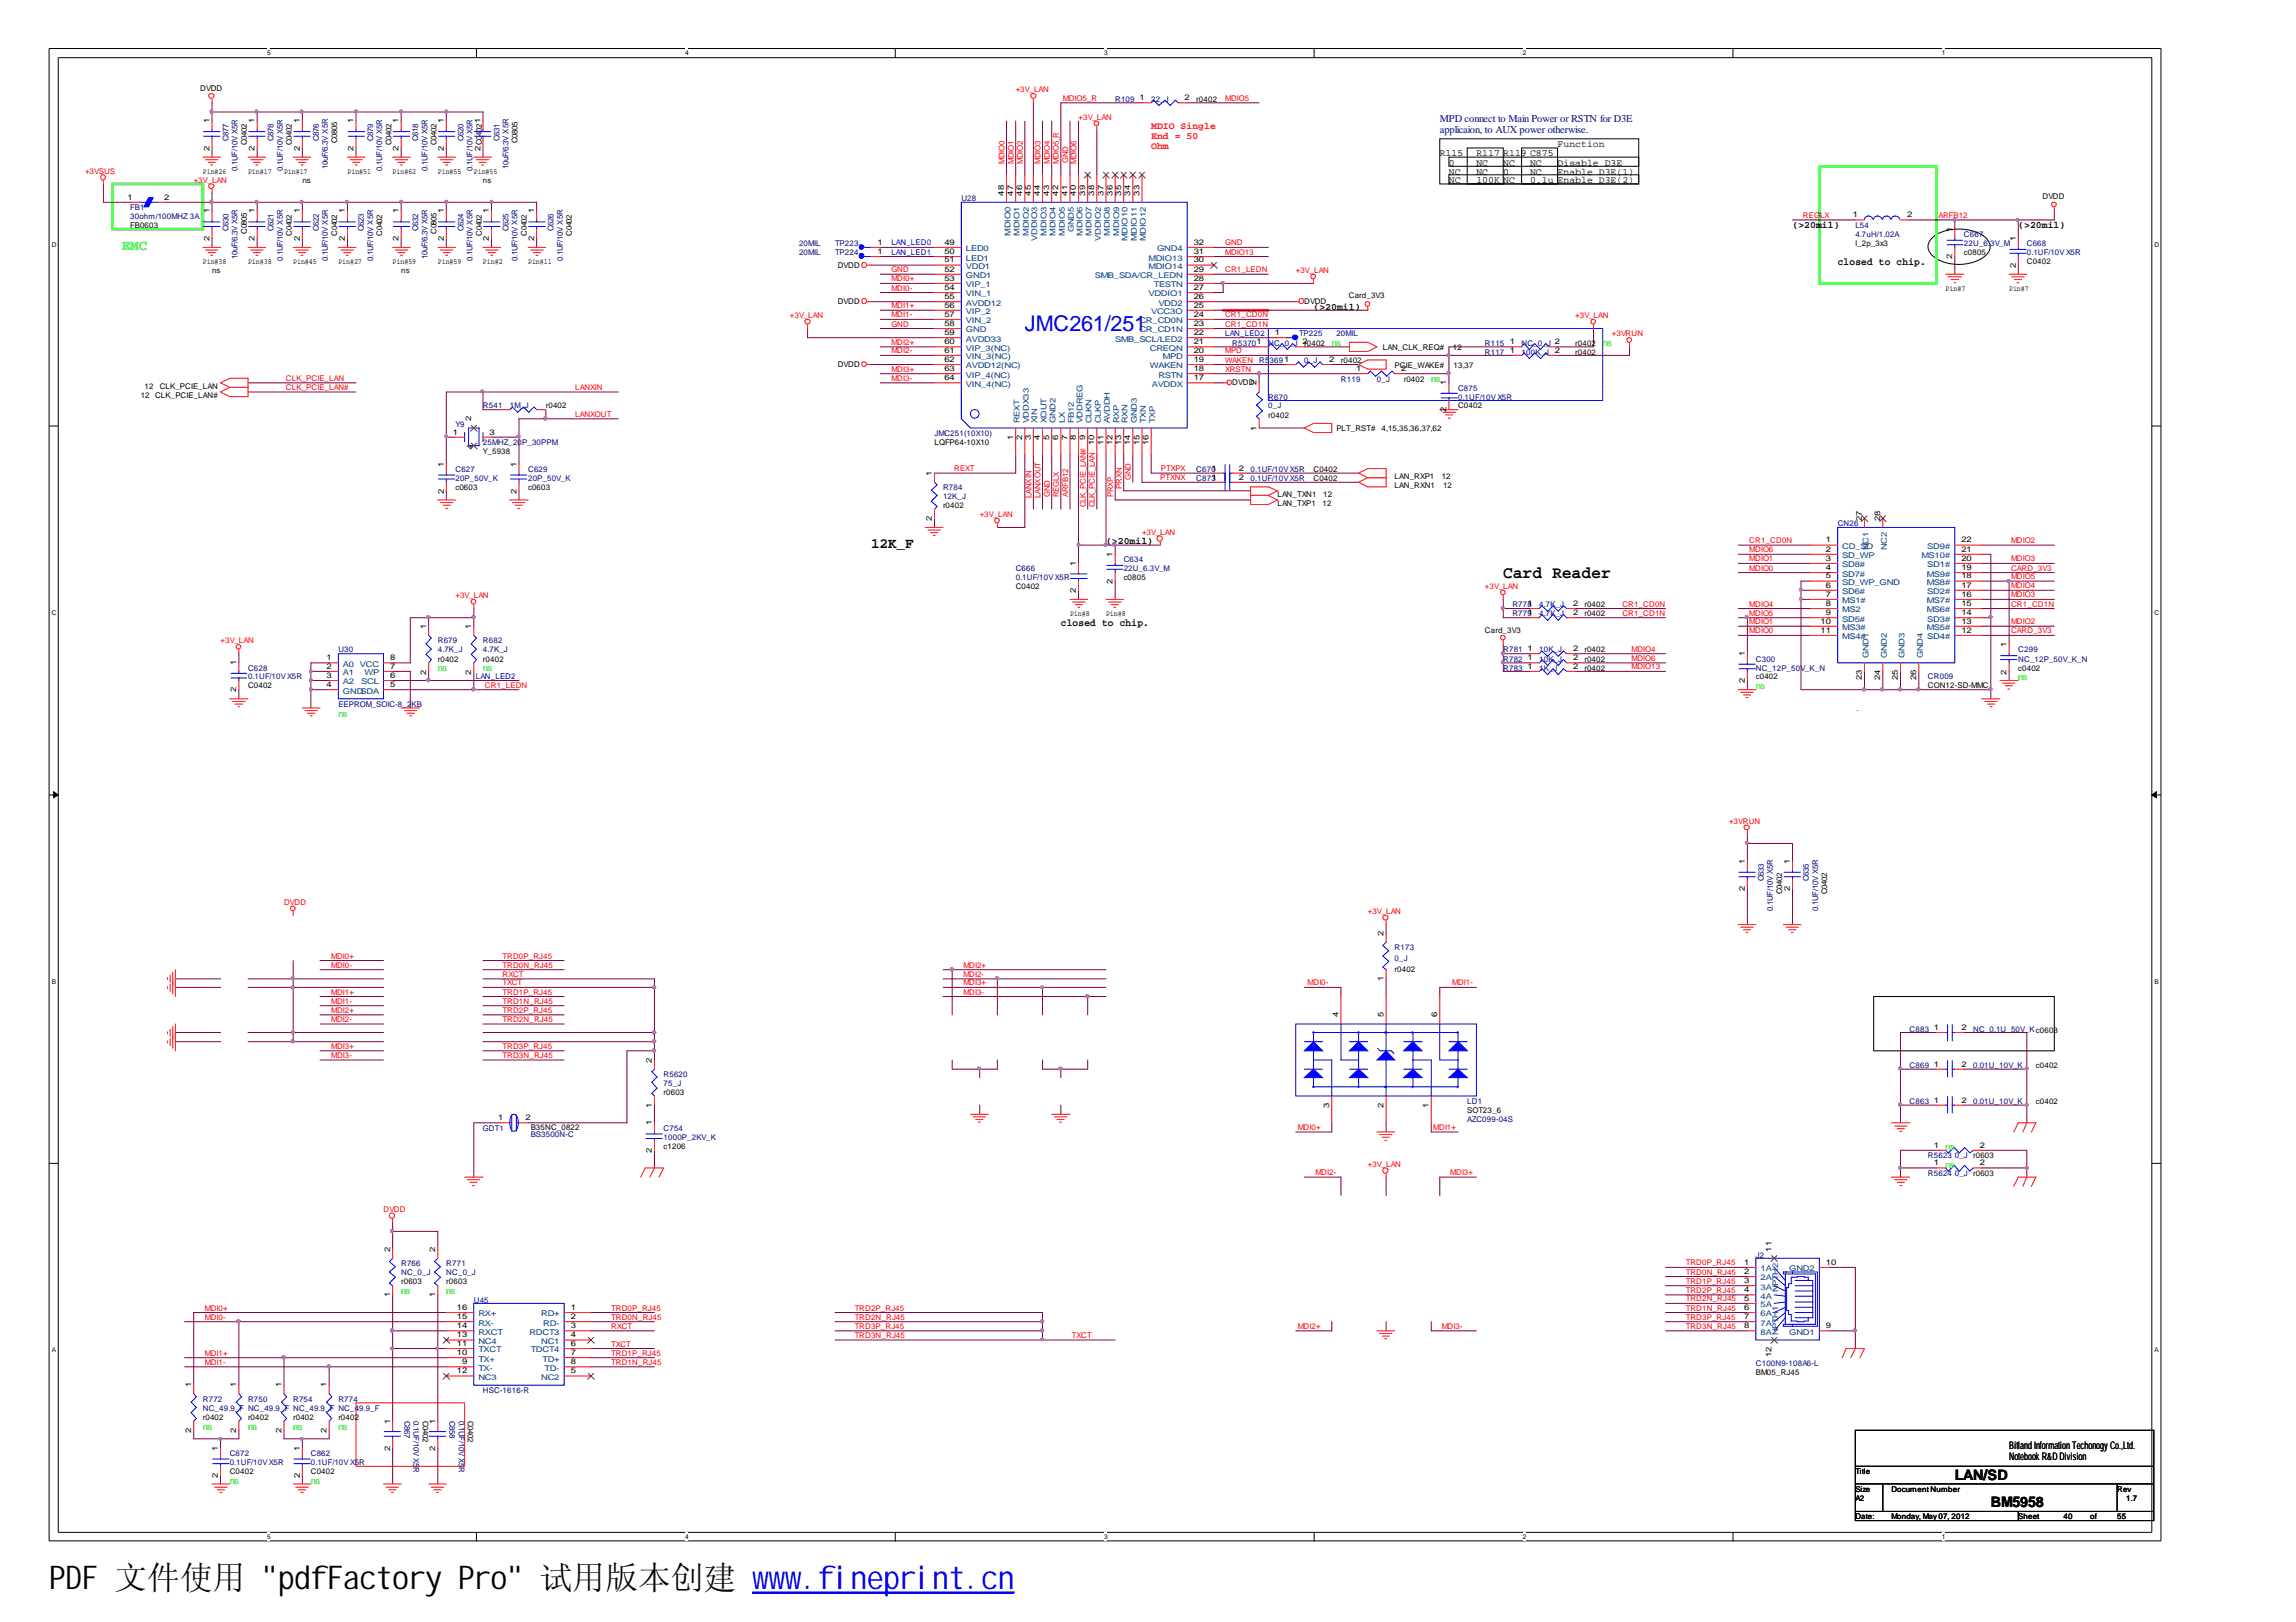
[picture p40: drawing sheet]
<svg xmlns="http://www.w3.org/2000/svg" width="297mm" height="210mm" viewBox="0 0 297 210" stroke-linecap="round" stroke-linejoin="round" font-family="sans-serif">
<defs><g id="words">
<text font-size="4.2" x="6.3" y="205.7">PDF 文件使用 &quot;pdfFactory Pro&quot; 试用版本创建 ww</text>
<text font-size="4.2" fill="#00f" x="99.5" y="205.7">w.fineprint.cn</text>
<text font-size="2.8" fill="#00f" x="132.6" y="42.8">JMC261/251</text>
<text font-size="2.2" x="194.5" y="74.8">Card Reader</text>
<text font-size="1.9" fill="#0f0" x="15.7" y="32.4">EMC</text>
<g font-size="1.9">
<text x="112.7" y="70.9">12K_F</text>
<text x="252.9" y="191.5">LAN/SD</text>
<text x="257.6" y="195">BM5958</text>
</g>
<g font-size="1.4" fill="#000080">
<text x="186.3" y="15.8">MPD connect to Main Power or RSTN for D3E</text>
<text x="186.3" y="17.2">applicaion, to AUX power otherwise.</text>
</g>
<g font-size="1.4">
<text x="237.7" y="34.3">closed to chip.</text>
<text x="137.2" y="81">closed to chip.</text>
<text x="259.9" y="187.6">BitlllandInformatiiionTechonogyCo.,Ltd.</text>
<text x="259.9" y="188.9">NotebookR&amp;DDivision</text>
<text x="259.9" y="187.6">BitandInformatonTechonogyCo.,Ltd.</text>
</g>
<g font-size="1.3" fill="#f00">
<text x="148.9" y="16.7">MDIO Single</text>
<text x="148.9" y="18">End = 50</text>
<text x="148.9" y="19.2">Ohm</text>
</g>
<g font-size="1.3">
<text x="186.3" y="20.2">R115</text>
<text x="187.5" y="23.7">NC</text>
<text x="187.5" y="22.6">NC</text>
<text x="187.5" y="21.4">0</text>
<text x="191" y="21.4">NC</text>
<text x="191" y="22.6">NC</text>
<text x="191" y="23.7">100K</text>
<text x="191" y="20.2">R117</text>
<text x="194.5" y="23.7">NC</text>
<text x="194.5" y="21.4">NC</text>
<text x="194.5" y="22.6">0</text>
<text x="194.5" y="20.2">R119 C875</text>
<text x="198" y="21.4">NC</text>
<text x="198" y="23.7">0.1u</text>
<text x="198" y="22.6">NC</text>
<text x="201.5" y="23.7">Enable D3E(2)</text>
<text x="201.5" y="19.1">Function</text>
<text x="201.5" y="22.6">Enable D3E(1)</text>
<text x="201.5" y="21.4">Disable D3E</text>
<text x="231.9" y="29.5">(&gt;20mil)</text>
<text x="261.1" y="29.5">(&gt;20mil)</text>
<text x="169.9" y="40.1">(&gt;20mil)</text>
<text x="143.1" y="70.4">(&gt;20mil)</text>
</g>
<g font-size="1.2" fill="#0f0">
<text x="172.3" y="44.8">ns</text>
<text x="207.3" y="44.8">ns</text>
<text x="185.2" y="49.5">ns</text>
<text x="56.6" y="86.9">ns</text>
<text x="62.5" y="86.9">ns</text>
<text x="227.2" y="89.2">ns</text>
<text x="261.1" y="88">ns</text>
<text x="43.8" y="92.7">ns</text>
<text x="251.7" y="148.8">ns</text>
<text x="251.7" y="151.1">ns</text>
<text x="51.9" y="167.5">ns</text>
<text x="57.7" y="167.5">ns</text>
<text x="26.2" y="185">ns</text>
<text x="32.1" y="185">ns</text>
<text x="37.9" y="185">ns</text>
<text x="43.8" y="185">ns</text>
<text x="29.7" y="192">ns</text>
<text x="40.2" y="192">ns</text>
</g>
<g font-size="1">
<text x="25.9" y="11.8">DVDD</text>
<text x="27.1" y="15.9" transform="rotate(-90 27.1 15.9)">1</text>
<text x="32.9" y="15.9" transform="rotate(-90 32.9 15.9)">1</text>
<text x="38.8" y="15.9" transform="rotate(-90 38.8 15.9)">1</text>
<text x="45.7" y="15.9" transform="rotate(-90 45.7 15.9)">1</text>
<text x="51.6" y="15.9" transform="rotate(-90 51.6 15.9)">1</text>
<text x="57.4" y="15.9" transform="rotate(-90 57.4 15.9)">1</text>
<text x="147.4" y="13">1</text>
<text x="153.2" y="13">2</text>
<text x="154.8" y="13.1">r0402</text>
<text x="26.2" y="22.5">Pin#26</text>
<text x="27.1" y="19.5" transform="rotate(-90 27.1 19.5)">2</text>
<text x="31.9" y="18.8" transform="rotate(-90 31.9 18.8)">C0402</text>
<text x="32.1" y="22.5">Pin#17</text>
<text x="32.9" y="19.5" transform="rotate(-90 32.9 19.5)">2</text>
<text x="36.7" y="22.5">Pin#17</text>
<text x="37.8" y="18.8" transform="rotate(-90 37.8 18.8)">C0402</text>
<text x="38.8" y="19.5" transform="rotate(-90 38.8 19.5)">2</text>
<text x="39.1" y="23.6">ns</text>
<text x="43.6" y="18.6" transform="rotate(-90 43.6 18.6)">C0805</text>
<text x="45" y="22.5">Pin#51</text>
<text x="45.7" y="19.5" transform="rotate(-90 45.7 19.5)">2</text>
<text x="50.6" y="18.8" transform="rotate(-90 50.6 18.8)">C0402</text>
<text x="50.8" y="22.5">Pin#62</text>
<text x="51.6" y="19.5" transform="rotate(-90 51.6 19.5)">2</text>
<text x="56.5" y="18.8" transform="rotate(-90 56.5 18.8)">C0402</text>
<text x="56.6" y="22.5">Pin#55</text>
<text x="57.4" y="19.5" transform="rotate(-90 57.4 19.5)">2</text>
<text x="61.3" y="22.5">Pin#55</text>
<text x="62.1" y="19.5" transform="rotate(-90 62.1 19.5)">2C04021</text>
<text x="62.5" y="23.6">ns</text>
<text x="67" y="18.6" transform="rotate(-90 67 18.6)">C0805</text>
<text x="16.5" y="25.8">1</text>
<text x="16.8" y="29.5">FB0603</text>
<text x="21.3" y="25.8">2</text>
<text x="27.1" y="27.6" transform="rotate(-90 27.1 27.6)">1</text>
<text x="32.9" y="27.6" transform="rotate(-90 32.9 27.6)">1</text>
<text x="38.8" y="27.6" transform="rotate(-90 38.8 27.6)">1</text>
<text x="44.6" y="27.6" transform="rotate(-90 44.6 27.6)">1</text>
<text x="51.6" y="27.6" transform="rotate(-90 51.6 27.6)">1</text>
<text x="57.4" y="27.6" transform="rotate(-90 57.4 27.6)">1</text>
<text x="63.2" y="27.6" transform="rotate(-90 63.2 27.6)">1</text>
<text x="69.1" y="27.6" transform="rotate(-90 69.1 27.6)">1</text>
<text x="129.9" y="25.3" transform="rotate(-90 129.9 25.3)">48</text>
<text x="131.1" y="25.3" transform="rotate(-90 131.1 25.3)">47</text>
<text x="132.2" y="25.3" transform="rotate(-90 132.2 25.3)">46</text>
<text x="133.3" y="25.3" transform="rotate(-90 133.3 25.3)">45</text>
<text x="134.5" y="25.3" transform="rotate(-90 134.5 25.3)">44</text>
<text x="135.7" y="25.3" transform="rotate(-90 135.7 25.3)">43</text>
<text x="136.9" y="25.3" transform="rotate(-90 136.9 25.3)">42</text>
<text x="138.1" y="25.3" transform="rotate(-90 138.1 25.3)">41</text>
<text x="139.2" y="25.3" transform="rotate(-90 139.2 25.3)">40</text>
<text x="140.4" y="25.3" transform="rotate(-90 140.4 25.3)">39</text>
<text x="141.6" y="25.3" transform="rotate(-90 141.6 25.3)">38</text>
<text x="142.7" y="25.3" transform="rotate(-90 142.7 25.3)">37</text>
<text x="143.9" y="25.3" transform="rotate(-90 143.9 25.3)">36</text>
<text x="145" y="25.3" transform="rotate(-90 145 25.3)">35</text>
<text x="146.2" y="25.3" transform="rotate(-90 146.2 25.3)">34</text>
<text x="147.4" y="25.3" transform="rotate(-90 147.4 25.3)">33</text>
<text x="239.7" y="28.1">1</text>
<text x="246.7" y="28.1">2</text>
<text x="252.6" y="30" transform="rotate(-90 252.6 30)">1</text>
<text x="264.2" y="25.8">DVDD</text>
<text x="26.2" y="34.2">Pin#38</text>
<text x="27.1" y="31.2" transform="rotate(-90 27.1 31.2)">2</text>
<text x="27.4" y="35.3">ns</text>
<text x="31.9" y="30.2" transform="rotate(-90 31.9 30.2)">C0805</text>
<text x="32.1" y="34.2">Pin#38</text>
<text x="32.9" y="31.2" transform="rotate(-90 32.9 31.2)">2</text>
<text x="37.8" y="30.5" transform="rotate(-90 37.8 30.5)">C0402</text>
<text x="37.9" y="34.2">Pin#45</text>
<text x="38.8" y="31.2" transform="rotate(-90 38.8 31.2)">2</text>
<text x="43.6" y="30.5" transform="rotate(-90 43.6 30.5)">C0402</text>
<text x="43.8" y="34.2">Pin#27</text>
<text x="44.6" y="31.2" transform="rotate(-90 44.6 31.2)">2</text>
<text x="49.4" y="30.5" transform="rotate(-90 49.4 30.5)">C0402</text>
<text x="50.8" y="34.2">Pin#59</text>
<text x="51.6" y="31.2" transform="rotate(-90 51.6 31.2)">2</text>
<text x="51.9" y="35.3">ns</text>
<text x="56.5" y="30.2" transform="rotate(-90 56.5 30.2)">C0805</text>
<text x="56.6" y="34.2">Pin#59</text>
<text x="57.4" y="31.2" transform="rotate(-90 57.4 31.2)">2</text>
<text x="62.3" y="30.5" transform="rotate(-90 62.3 30.5)">C0402</text>
<text x="62.5" y="34.2">Pin#2</text>
<text x="63.2" y="31.2" transform="rotate(-90 63.2 31.2)">2</text>
<text x="68.2" y="30.5" transform="rotate(-90 68.2 30.5)">C0402</text>
<text x="68.3" y="34.2">Pin#11</text>
<text x="69.1" y="31.2" transform="rotate(-90 69.1 31.2)">2</text>
<text x="74" y="30.5" transform="rotate(-90 74 30.5)">C0402</text>
<text x="108.4" y="34.6">DVDD</text>
<text x="113.5" y="31.7">1</text>
<text x="113.5" y="32.9">1</text>
<text x="122.2" y="31.7">49</text>
<text x="122.2" y="32.9">50</text>
<text x="122.2" y="34">51</text>
<text x="122.2" y="35.2">52</text>
<text x="154.4" y="31.7">32</text>
<text x="154.4" y="32.9">31</text>
<text x="154.4" y="34">30</text>
<text x="154.4" y="35.2">29</text>
<text x="240" y="31.8">l_2p_3x3</text>
<text x="252.6" y="33.5" transform="rotate(-90 252.6 33.5)">2</text>
<text x="254.1" y="33">c0805</text>
<text x="260.8" y="34.7" transform="rotate(-90 260.8 34.7)">2</text>
<text x="260.8" y="31.2" transform="rotate(-90 260.8 31.2)">1</text>
<text x="262.2" y="34.2">C0402</text>
<text x="108.4" y="39.3">DVDD</text>
<text x="122.2" y="36.3">53</text>
<text x="122.2" y="37.5">54</text>
<text x="122.2" y="38.7">55</text>
<text x="122.2" y="39.8">56</text>
<text x="122.2" y="41">57</text>
<text x="154.4" y="41">24</text>
<text x="154.4" y="36.3">28</text>
<text x="154.4" y="37.5">27</text>
<text x="154.4" y="38.7">26</text>
<text x="154.4" y="39.8">25</text>
<text x="168.7" y="39.3">DVDD</text>
<text x="174.5" y="38.6">Card_3V3</text>
<text x="251.7" y="37.7">Pin#7</text>
<text x="259.9" y="37.7">Pin#7</text>
<text x="108.4" y="47.5">DVDD</text>
<text x="122.2" y="42.2">58</text>
<text x="122.2" y="43.4">59</text>
<text x="122.2" y="44.5">60</text>
<text x="122.2" y="45.6">61</text>
<text x="122.2" y="46.8">62</text>
<text x="154.4" y="46.8">19</text>
<text x="154.4" y="45.6">20</text>
<text x="154.4" y="44.5">21</text>
<text x="154.4" y="43.4">22</text>
<text x="154.4" y="42.2">23</text>
<text x="164.9" y="43.4">1</text>
<text x="172" y="46.8">2</text>
<text x="173.5" y="47">r0402</text>
<text x="178.9" y="45.3">LAN_CLK_REQ#</text>
<text x="180.4" y="47.6">PCIE_WAKE#</text>
<text x="188" y="45.3">12</text>
<text x="188" y="47.6">13,37</text>
<text x="195.3" y="44.5">1</text>
<text x="195.3" y="45.6">1</text>
<text x="201.2" y="45.6">2</text>
<text x="203.8" y="44.7">r0402</text>
<text x="203.8" y="45.9">r0402</text>
<text x="18.2" y="51.5">12 CLK_PCIE_LAN#</text>
<text x="18.7" y="50.3">12</text>
<text x="20.7" y="50.3">CLK_PCIE_LAN</text>
<text x="70.6" y="52.8">r0402</text>
<text x="122.2" y="48">63</text>
<text x="122.2" y="49.2">64</text>
<text x="154.4" y="49.2">17</text>
<text x="154.4" y="48">18</text>
<text x="159.4" y="49.9">DVDD</text>
<text x="162.6" y="49.9" transform="rotate(-90 162.6 49.9)">2</text>
<text x="175.4" y="48">1</text>
<text x="181.3" y="48">2</text>
<text x="181.6" y="49.4">r0402</text>
<text x="187.1" y="53.4" transform="rotate(-90 187.1 53.4)">2</text>
<text x="187.1" y="49.9" transform="rotate(-90 187.1 49.9)">1</text>
<text x="188.6" y="52.8">C0402</text>
<text x="58.6" y="56.2">1</text>
<text x="61" y="54.5" transform="rotate(-90 61 54.5)">2</text>
<text x="61.1" y="58.1" transform="rotate(-90 61.1 58.1)">4</text>
<text x="62.5" y="58.7">Y_5938</text>
<text x="63.3" y="56.2">3</text>
<text x="120.9" y="57.6">LQFP64-10X10</text>
<text x="131.1" y="56.9" transform="rotate(-90 131.1 56.9)">1</text>
<text x="132.2" y="56.9" transform="rotate(-90 132.2 56.9)">2</text>
<text x="133.3" y="56.9" transform="rotate(-90 133.3 56.9)">3</text>
<text x="134.5" y="56.9" transform="rotate(-90 134.5 56.9)">4</text>
<text x="135.7" y="56.9" transform="rotate(-90 135.7 56.9)">5</text>
<text x="136.9" y="56.9" transform="rotate(-90 136.9 56.9)">6</text>
<text x="138.1" y="56.9" transform="rotate(-90 138.1 56.9)">7</text>
<text x="139.2" y="56.9" transform="rotate(-90 139.2 56.9)">8</text>
<text x="140.4" y="56.9" transform="rotate(-90 140.4 56.9)">9</text>
<text x="141.6" y="57.6" transform="rotate(-90 141.6 57.6)">10</text>
<text x="142.7" y="57.6" transform="rotate(-90 142.7 57.6)">11</text>
<text x="143.9" y="57.6" transform="rotate(-90 143.9 57.6)">12</text>
<text x="145" y="57.6" transform="rotate(-90 145 57.6)">13</text>
<text x="146.2" y="57.6" transform="rotate(-90 146.2 57.6)">14</text>
<text x="147.4" y="57.6" transform="rotate(-90 147.4 57.6)">15</text>
<text x="148.6" y="57.6" transform="rotate(-90 148.6 57.6)">16</text>
<text x="162.6" y="55.7" transform="rotate(-90 162.6 55.7)">1</text>
<text x="164.1" y="54">r0402</text>
<text x="172.9" y="55.8">PLT_RST#</text>
<text x="178.7" y="55.8">4,15,35,36,37,62</text>
<text x="57.4" y="63.9" transform="rotate(-90 57.4 63.9)">2</text>
<text x="57.4" y="60.4" transform="rotate(-90 57.4 60.4)">1</text>
<text x="58.9" y="63.4">c0603</text>
<text x="66.8" y="63.9" transform="rotate(-90 66.8 63.9)">2</text>
<text x="66.8" y="60.4" transform="rotate(-90 66.8 60.4)">1</text>
<text x="68.3" y="63.4">c0603</text>
<text x="120.6" y="61.6" transform="rotate(-90 120.6 61.6)">1</text>
<text x="122" y="65.7">r0402</text>
<text x="156.7" y="60.9">1</text>
<text x="156.7" y="62.1">1</text>
<text x="160.3" y="60.9">2</text>
<text x="160.3" y="62.1">2</text>
<text x="165.3" y="65.5">LAN_TXP1</text>
<text x="165.3" y="64.4">LAN_TXN1</text>
<text x="169.9" y="61.1">C0402</text>
<text x="169.9" y="62.2">C0402</text>
<text x="171.1" y="65.5">12</text>
<text x="171.2" y="64.4">12</text>
<text x="180.4" y="62">LAN_RXP1</text>
<text x="180.4" y="63.2">LAN_RXN1</text>
<text x="186.5" y="62">12</text>
<text x="186.7" y="63.2">12</text>
<text x="120.6" y="67.4" transform="rotate(-90 120.6 67.4)">2</text>
<text x="236.2" y="70.2">1</text>
<text x="236.2" y="71.4">2</text>
<text x="240.9" y="67.4" transform="rotate(-90 240.9 67.4)">27</text>
<text x="243.2" y="67.4" transform="rotate(-90 243.2 67.4)">28</text>
<text x="253.7" y="70.2">22</text>
<text x="253.7" y="71.4">21</text>
<text x="131.4" y="76.2">C0402</text>
<text x="139.2" y="76.7" transform="rotate(-90 139.2 76.7)">2</text>
<text x="139.2" y="73.3" transform="rotate(-90 139.2 73.3)">1</text>
<text x="143.9" y="75.6" transform="rotate(-90 143.9 75.6)">2</text>
<text x="143.9" y="72.1" transform="rotate(-90 143.9 72.1)">1</text>
<text x="145.4" y="75.1">c0805</text>
<text x="236.2" y="72.6">3</text>
<text x="236.2" y="73.8">4</text>
<text x="236.2" y="74.9">5</text>
<text x="236.2" y="76">6</text>
<text x="236.2" y="77.2">7</text>
<text x="253.7" y="77.2">16</text>
<text x="253.7" y="76">17</text>
<text x="253.7" y="74.9">18</text>
<text x="253.7" y="73.8">19</text>
<text x="253.7" y="72.6">20</text>
<text x="55.1" y="81.4" transform="rotate(-90 55.1 81.4)">1</text>
<text x="61" y="81.4" transform="rotate(-90 61 81.4)">1</text>
<text x="138.4" y="79.8">Pin#8</text>
<text x="143.1" y="79.8">Pin#8</text>
<text x="192.1" y="81.9">Card_3V3</text>
<text x="197.6" y="78.4">1</text>
<text x="197.6" y="79.6">1</text>
<text x="203.5" y="78.4">2</text>
<text x="203.5" y="79.6">2</text>
<text x="205" y="78.6">r0402</text>
<text x="205" y="79.8">r0402</text>
<text x="235.5" y="80.7">10</text>
<text x="235.5" y="81.9">11</text>
<text x="236.2" y="78.4">8</text>
<text x="236.2" y="79.6">9</text>
<text x="253.7" y="81.9">12</text>
<text x="253.7" y="80.7">13</text>
<text x="253.7" y="79.6">14</text>
<text x="253.7" y="78.4">15</text>
<text x="259.6" y="83.7" transform="rotate(-90 259.6 83.7)">1</text>
<text x="30.6" y="89.6" transform="rotate(-90 30.6 89.6)">2</text>
<text x="30.6" y="86" transform="rotate(-90 30.6 86)">1</text>
<text x="32.1" y="89.1">C0402</text>
<text x="42.2" y="85.4">1</text>
<text x="42.2" y="86.5">2</text>
<text x="42.2" y="87.7">3</text>
<text x="42.2" y="88.9">4</text>
<text x="50.5" y="88.9">5</text>
<text x="50.5" y="87.7">6</text>
<text x="50.5" y="86.5">7</text>
<text x="50.5" y="85.4">8</text>
<text x="55.1" y="87.3" transform="rotate(-90 55.1 87.3)">2</text>
<text x="56.6" y="85.6">r0402</text>
<text x="61" y="87.3" transform="rotate(-90 61 87.3)">2</text>
<text x="62.5" y="85.6">r0402</text>
<text x="197.6" y="85.4">1</text>
<text x="197.6" y="86.5">1</text>
<text x="197.6" y="84.3">1</text>
<text x="203.5" y="85.4">2</text>
<text x="203.5" y="86.5">2</text>
<text x="203.5" y="84.3">2</text>
<text x="205" y="85.6">r0402</text>
<text x="205" y="86.8">r0402</text>
<text x="205" y="84.4">r0402</text>
<text x="225.7" y="88.4" transform="rotate(-90 225.7 88.4)">2</text>
<text x="225.7" y="84.9" transform="rotate(-90 225.7 84.9)">1</text>
<text x="227.2" y="87.9">c0402</text>
<text x="240.9" y="88" transform="rotate(-90 240.9 88)">23</text>
<text x="243.2" y="88" transform="rotate(-90 243.2 88)">24</text>
<text x="245.5" y="88" transform="rotate(-90 245.5 88)">25</text>
<text x="247.9" y="88" transform="rotate(-90 247.9 88)">26</text>
<text x="249.4" y="89.1">CON12-SD-MMC</text>
<text x="259.6" y="87.3" transform="rotate(-90 259.6 87.3)">2</text>
<text x="261.1" y="86.8">c0402</text>
<text x="240.2" y="92">.</text>
<text x="225.7" y="111.8" transform="rotate(-90 225.7 111.8)">1</text>
<text x="231.6" y="111.8" transform="rotate(-90 231.6 111.8)">1</text>
<text x="225.7" y="115.3" transform="rotate(-90 225.7 115.3)">2</text>
<text x="230.5" y="115.8" transform="rotate(-90 230.5 115.8)">C0402</text>
<text x="231.6" y="115.3" transform="rotate(-90 231.6 115.3)">2</text>
<text x="236.4" y="115.8" transform="rotate(-90 236.4 115.8)">C0402</text>
<text x="179" y="121.1" transform="rotate(-90 179 121.1)">2</text>
<text x="180.4" y="125.8">r0402</text>
<text x="173.1" y="131.7" transform="rotate(-90 173.1 131.7)">4</text>
<text x="179" y="131.7" transform="rotate(-90 179 131.7)">5</text>
<text x="179" y="127" transform="rotate(-90 179 127)">1</text>
<text x="185.9" y="131.7" transform="rotate(-90 185.9 131.7)">6</text>
<text x="84.3" y="137.5" transform="rotate(-90 84.3 137.5)">2</text>
<text x="250.2" y="133.3">1</text>
<text x="253.7" y="133.3">2</text>
<text x="84.3" y="143.4" transform="rotate(-90 84.3 143.4)">1</text>
<text x="85.9" y="141.7">r0603</text>
<text x="172" y="143.4" transform="rotate(-90 172 143.4)">3</text>
<text x="179" y="143.4" transform="rotate(-90 179 143.4)">2</text>
<text x="184.8" y="143.4" transform="rotate(-90 184.8 143.4)">1</text>
<text x="250.2" y="138">1</text>
<text x="250.2" y="142.7">1</text>
<text x="253.7" y="138">2</text>
<text x="253.7" y="142.7">2</text>
<text x="263.4" y="138.2">c0402</text>
<text x="263.4" y="142.8">c0402</text>
<text x="64.4" y="145">1</text>
<text x="68" y="145">2</text>
<text x="68.7" y="146.2">B35NC_0822</text>
<text x="84.3" y="149.2" transform="rotate(-90 84.3 149.2)">2</text>
<text x="84.3" y="145.6" transform="rotate(-90 84.3 145.6)">1</text>
<text x="85.9" y="148.7">c1206</text>
<text x="189.8" y="144">SOT23_6</text>
<text x="250.2" y="148.5">1</text>
<text x="256.1" y="148.5">2</text>
<text x="250.2" y="150.8">1</text>
<text x="256.1" y="150.8">2</text>
<text x="50.5" y="162" transform="rotate(-90 50.5 162)">2</text>
<text x="56.3" y="162" transform="rotate(-90 56.3 162)">2</text>
<text x="229.2" y="162" transform="rotate(-90 229.2 162)">11</text>
<text x="50.5" y="167.9" transform="rotate(-90 50.5 167.9)">1</text>
<text x="51.9" y="166.2">r0603</text>
<text x="56.3" y="167.9" transform="rotate(-90 56.3 167.9)">1</text>
<text x="57.7" y="166.2">r0603</text>
<text x="225.6" y="163.7">1</text>
<text x="225.6" y="164.9">2</text>
<text x="225.6" y="166">3</text>
<text x="225.6" y="167.2">4</text>
<text x="236.2" y="163.7">10</text>
<text x="59.1" y="171.9">14</text>
<text x="59.1" y="170.7">15</text>
<text x="59.1" y="169.5">16</text>
<text x="59.1" y="173.1">13</text>
<text x="73.8" y="169.5">1</text>
<text x="73.8" y="170.7">2</text>
<text x="73.8" y="171.9">3</text>
<text x="73.8" y="173.1">4</text>
<text x="225.6" y="168.3">5</text>
<text x="225.6" y="169.5">6</text>
<text x="225.6" y="170.7">7</text>
<text x="225.6" y="171.9">8</text>
<text x="236.2" y="171.9">9</text>
<text x="24.7" y="179.5" transform="rotate(-90 24.7 179.5)">1</text>
<text x="30.6" y="179.5" transform="rotate(-90 30.6 179.5)">1</text>
<text x="36.4" y="179.5" transform="rotate(-90 36.4 179.5)">1</text>
<text x="42.2" y="179.5" transform="rotate(-90 42.2 179.5)">1</text>
<text x="59.1" y="175.4">10</text>
<text x="59.1" y="174.2">11</text>
<text x="59.1" y="177.7">12</text>
<text x="59.8" y="176.5">9</text>
<text x="73.8" y="174.2">6</text>
<text x="73.8" y="175.4">7</text>
<text x="73.8" y="176.5">8</text>
<text x="73.8" y="177.7">5</text>
<text x="227.2" y="177.9">BM05_RJ45</text>
<text x="229.2" y="175.6" transform="rotate(-90 229.2 175.6)">12</text>
<text x="24.7" y="185.4" transform="rotate(-90 24.7 185.4)">2</text>
<text x="26.2" y="183.7">r0402</text>
<text x="30.6" y="185.4" transform="rotate(-90 30.6 185.4)">2</text>
<text x="32.1" y="183.7">r0402</text>
<text x="36.4" y="185.4" transform="rotate(-90 36.4 185.4)">2</text>
<text x="37.9" y="183.7">r0402</text>
<text x="42.2" y="185.4" transform="rotate(-90 42.2 185.4)">2</text>
<text x="43.8" y="183.7">r0402</text>
<text x="50.5" y="184.2" transform="rotate(-90 50.5 184.2)">1</text>
<text x="54.7" y="183.9" transform="rotate(90 54.7 183.9)">C0402</text>
<text x="56.3" y="184.2" transform="rotate(-90 56.3 184.2)">1</text>
<text x="60.5" y="183.9" transform="rotate(90 60.5 183.9)">C0402</text>
<text x="28.2" y="191.3" transform="rotate(-90 28.2 191.3)">2</text>
<text x="28.2" y="187.7" transform="rotate(-90 28.2 187.7)">1</text>
<text x="29.7" y="190.8">C0402</text>
<text x="38.8" y="191.3" transform="rotate(-90 38.8 191.3)">2</text>
<text x="38.8" y="187.7" transform="rotate(-90 38.8 187.7)">1</text>
<text x="40.2" y="190.8">C0402</text>
<text x="50.5" y="187.7" transform="rotate(-90 50.5 187.7)">2</text>
<text x="56.3" y="187.7" transform="rotate(-90 56.3 187.7)">2</text>
<text x="240" y="190.8">Title</text>
<text x="240" y="194.2">A2</text>
<text x="240" y="193.1">Size</text>
<text x="240" y="196.6">Date:</text>
<text x="244.7" y="196.6">Monday, May07, 2012</text>
<text x="244.7" y="193.1">Document Number</text>
<text x="261.1" y="196.6">Sheet</text>
<text x="267" y="196.6">40</text>
<text x="270.4" y="196.6">of</text>
<text x="273.9" y="196.6">55</text>
<text x="273.9" y="193.1">Rev</text>
<text x="275.1" y="194.2">1.7</text>
</g>
<g font-size="1" fill="#f00">
<text x="131.4" y="12">+3V_LAN</text>
<text x="137.5" y="13.1">MDIO5_R</text>
<text x="139.5" y="15.5">+3V_LAN</text>
<text x="158.5" y="13.1">MDIO5</text>
<text x="11" y="22.5">+3VSUS</text>
<text x="25.1" y="23.6">+3V_LAN</text>
<text x="130" y="21.3" transform="rotate(-90 130 21.3)">MDIO0</text>
<text x="131.1" y="21.3" transform="rotate(-90 131.1 21.3)">MDIO1</text>
<text x="132.3" y="21.3" transform="rotate(-90 132.3 21.3)">MDIO2</text>
<text x="134.6" y="21.3" transform="rotate(-90 134.6 21.3)">MDIO3</text>
<text x="135.8" y="21.3" transform="rotate(-90 135.8 21.3)">MDIO4</text>
<text x="137" y="21.3" transform="rotate(-90 137 21.3)">MDIO5_R</text>
<text x="138.2" y="21.1" transform="rotate(-90 138.2 21.1)">GND</text>
<text x="139.3" y="21.3" transform="rotate(-90 139.3 21.3)">MDIO6</text>
<text x="233.3" y="28.2">REG</text>
<text x="235.5" y="28.2">LX</text>
<text x="250.8" y="28.2">ARFB12</text>
<text x="115.3" y="35.2">GND</text>
<text x="158.5" y="35.2">CR1_LEDN</text>
<text x="158.5" y="31.8">GND</text>
<text x="158.5" y="32.9">MDIO13</text>
<text x="167.6" y="35.3">+3V_LAN</text>
<text x="102.2" y="41.2">+3V_LAN</text>
<text x="115.3" y="39.9">MDI1+</text>
<text x="115.3" y="41.1">MDI1-</text>
<text x="115.3" y="37.6">MDI0-</text>
<text x="115.3" y="36.4">MDI0+</text>
<text x="158.5" y="41.1">CR1_CD0N</text>
<text x="203.8" y="41.2">+3V_LAN</text>
<text x="115.3" y="45.7">MDI2-</text>
<text x="115.3" y="44.6">MDI2+</text>
<text x="115.3" y="42.3">GND</text>
<text x="158.5" y="42.3">CR1_CD1N</text>
<text x="158.5" y="46.9">WAKEN</text>
<text x="158.5" y="45.7">MPD</text>
<text x="208.5" y="43.5">+3VRUN</text>
<text x="37" y="50.5">CLK_PCIE_LAN#</text>
<text x="37" y="49.3">CLK_PCIE_LAN</text>
<text x="74.4" y="50.5">LANXIN</text>
<text x="74.4" y="53.9">LANXOUT</text>
<text x="115.3" y="49.3">MDI3-</text>
<text x="115.3" y="48.1">MDI3+</text>
<text x="158.5" y="48.1">XRSTN</text>
<text x="123.4" y="61">REXT</text>
<text x="133.4" y="64.4" transform="rotate(-90 133.4 64.4)">LANXIN</text>
<text x="134.6" y="64.4" transform="rotate(-90 134.6 64.4)">LANXOUT</text>
<text x="135.8" y="64.4" transform="rotate(-90 135.8 64.4)">GND</text>
<text x="137" y="64.4" transform="rotate(-90 137 64.4)">REGLX</text>
<text x="138.2" y="64.4" transform="rotate(-90 138.2 64.4)">ARFB12</text>
<text x="140.5" y="65.6" transform="rotate(-90 140.5 65.6)">CLK_PCIE_LAN#</text>
<text x="141.6" y="65.6" transform="rotate(-90 141.6 65.6)">CLK_PCIE_LAN</text>
<text x="144" y="64.4" transform="rotate(-90 144 64.4)">PRXP</text>
<text x="145.1" y="63.3" transform="rotate(-90 145.1 63.3)">PRXN</text>
<text x="146.3" y="62.2" transform="rotate(-90 146.3 62.2)">GND</text>
<text x="150.1" y="62.2">PTXNX</text>
<text x="150.2" y="61">PTXPX</text>
<text x="126.7" y="66.9">+3V_LAN</text>
<text x="147.7" y="69.3">+3V_LAN</text>
<text x="226.3" y="71.5">MDIO6</text>
<text x="226.3" y="70.3">CR1_CD0N</text>
<text x="260.2" y="70.3">MDIO2</text>
<text x="58.9" y="77.4">+3V_LAN</text>
<text x="192.1" y="76.2">+3V_LAN</text>
<text x="226.3" y="72.7">MDIO1</text>
<text x="226.3" y="73.8">MDIO0</text>
<text x="260.2" y="76.1">MDIO4</text>
<text x="260.2" y="73.8">CARD_3V3</text>
<text x="260.2" y="74.9">MDIO5</text>
<text x="260.2" y="72.7">MDIO3</text>
<text x="260.2" y="77.3">MDIO3</text>
<text x="28.5" y="83.2">+3V_LAN</text>
<text x="209.9" y="78.5">CR1_CD0N</text>
<text x="209.9" y="79.7">CR1_CD1N</text>
<text x="226.3" y="79.7">MDIO5</text>
<text x="226.3" y="78.5">MDIO4</text>
<text x="226.3" y="80.8">MDIO1</text>
<text x="226.3" y="82">MDIO0</text>
<text x="260.2" y="78.5">CR1_CD1N</text>
<text x="260.2" y="80.8">MDIO2</text>
<text x="260.2" y="82">CARD_3V3</text>
<text x="62.7" y="89">CR1_LEDN</text>
<text x="211.1" y="84.3">MDIO4</text>
<text x="211.1" y="85.5">MDIO6</text>
<text x="211.1" y="86.6">MDIO13</text>
<text x="223.7" y="106.6">+3VRUN</text>
<text x="36.7" y="117.1">DVDD</text>
<text x="177" y="118.3">+3V_LAN</text>
<text x="42.8" y="125.2">MDI0-</text>
<text x="42.8" y="124.1">MDI0+</text>
<text x="65" y="124.1">TRD0P_RJ45</text>
<text x="65" y="125.2">TRD0N_RJ45</text>
<text x="124.6" y="125.2">MDI2+</text>
<text x="42.8" y="128.7">MDI1+</text>
<text x="42.8" y="129.9">MDI1-</text>
<text x="42.8" y="131.1">MDI2+</text>
<text x="65" y="127.5">TXCT</text>
<text x="65" y="126.4">RXCT</text>
<text x="65" y="129.9">TRD1N_RJ45</text>
<text x="65" y="128.7">TRD1P_RJ45</text>
<text x="65" y="131.1">TRD2P_RJ45</text>
<text x="124.6" y="128.7">MDI3-</text>
<text x="124.6" y="127.5">MDI3+</text>
<text x="124.6" y="126.4">MDI2-</text>
<text x="169.2" y="127.5">MDI0-</text>
<text x="187.9" y="127.5">MDI1-</text>
<text x="42.8" y="132.3">MDI2-</text>
<text x="42.8" y="136.9">MDI3-</text>
<text x="42.8" y="135.7">MDI3+</text>
<text x="65" y="135.7">TRD3P_RJ45</text>
<text x="65" y="136.9">TRD3N_RJ45</text>
<text x="65" y="132.3">TRD2N_RJ45</text>
<text x="167.9" y="146.2">MDI0+</text>
<text x="185.4" y="146.2">MDI1+</text>
<text x="170.2" y="152.1">MDI2-</text>
<text x="177" y="151.1">+3V_LAN</text>
<text x="187.6" y="152.1">MDI3+</text>
<text x="49.6" y="156.9">DVDD</text>
<text x="218.1" y="163.8">TRD0P_RJ45</text>
<text x="218.1" y="166.1">TRD1P_RJ45</text>
<text x="218.1" y="164.9">TRD0N_RJ45</text>
<text x="218.1" y="167.3">TRD2P_RJ45</text>
<text x="26.5" y="170.8">MDI0-</text>
<text x="26.5" y="169.6">MDI0+</text>
<text x="79.1" y="172">RXCT</text>
<text x="79.1" y="170.8">TRD0N_RJ45</text>
<text x="79.1" y="169.6">TRD0P_RJ45</text>
<text x="110.6" y="173.2">TRD3N_RJ45</text>
<text x="110.6" y="169.6">TRD2P_RJ45</text>
<text x="110.6" y="170.8">TRD2N_RJ45</text>
<text x="110.6" y="172">TRD3P_RJ45</text>
<text x="138.7" y="173.2">TXCT</text>
<text x="167.9" y="172">MDI2+</text>
<text x="186.5" y="172">MDI3-</text>
<text x="218.1" y="169.6">TRD1N_RJ45</text>
<text x="218.1" y="168.4">TRD2N_RJ45</text>
<text x="218.1" y="172">TRD3N_RJ45</text>
<text x="218.1" y="170.8">TRD3P_RJ45</text>
<text x="26.5" y="175.4">MDI1+</text>
<text x="26.5" y="176.6">MDI1-</text>
<text x="79.1" y="175.4">TRD1P_RJ45</text>
<text x="79.1" y="174.3">TXCT</text>
<text x="79.1" y="176.6">TRD1N_RJ45</text>
</g>
<g font-size="1" fill="#000080">
<text x="144.3" y="13.1">R109</text>
<text x="148.9" y="13.1">22_J</text>
<text x="29.5" y="18.2" transform="rotate(-90 29.5 18.2)">C877</text>
<text x="30.7" y="22.1" transform="rotate(-90 30.7 22.1)">0.1UF/10V X5R</text>
<text x="35.4" y="18.2" transform="rotate(-90 35.4 18.2)">C878</text>
<text x="36.6" y="22.1" transform="rotate(-90 36.6 22.1)">0.1UF/10V X5R</text>
<text x="41.2" y="18.2" transform="rotate(-90 41.2 18.2)">C876</text>
<text x="42.4" y="21.9" transform="rotate(-90 42.4 21.9)">10uF/6.3V X5R</text>
<text x="48.3" y="18.2" transform="rotate(-90 48.3 18.2)">C879</text>
<text x="49.4" y="22.1" transform="rotate(-90 49.4 22.1)">0.1UF/10V X5R</text>
<text x="54.1" y="18.2" transform="rotate(-90 54.1 18.2)">C618</text>
<text x="55.3" y="22.1" transform="rotate(-90 55.3 22.1)">0.1UF/10V X5R</text>
<text x="59.9" y="18.2" transform="rotate(-90 59.9 18.2)">C620</text>
<text x="61.1" y="22.1" transform="rotate(-90 61.1 22.1)">0.1UF/10V X5R</text>
<text x="64.6" y="18.2" transform="rotate(-90 64.6 18.2)">C631</text>
<text x="65.8" y="21.9" transform="rotate(-90 65.8 21.9)">10uF/6.3V X5R</text>
<text x="16.8" y="27.2">FB1</text>
<text x="16.8" y="28.4">30ohm/100MHZ 3A</text>
<text x="29.5" y="29.9" transform="rotate(-90 29.5 29.9)">C630</text>
<text x="35.4" y="29.9" transform="rotate(-90 35.4 29.9)">C621</text>
<text x="41.2" y="29.9" transform="rotate(-90 41.2 29.9)">C622</text>
<text x="47.1" y="29.9" transform="rotate(-90 47.1 29.9)">C623</text>
<text x="54.1" y="29.9" transform="rotate(-90 54.1 29.9)">C632</text>
<text x="59.9" y="29.9" transform="rotate(-90 59.9 29.9)">C624</text>
<text x="65.8" y="29.9" transform="rotate(-90 65.8 29.9)">C625</text>
<text x="71.6" y="29.9" transform="rotate(-90 71.6 29.9)">C626</text>
<text x="124.4" y="26">U28</text>
<text x="240" y="29.5">L54</text>
<text x="30.7" y="33.5" transform="rotate(-90 30.7 33.5)">10uF/6.3V X5R</text>
<text x="36.6" y="33.8" transform="rotate(-90 36.6 33.8)">0.1UF/10V X5R</text>
<text x="42.4" y="33.8" transform="rotate(-90 42.4 33.8)">0.1UF/10V X5R</text>
<text x="48.3" y="33.8" transform="rotate(-90 48.3 33.8)">0.1UF/10V X5R</text>
<text x="55.3" y="33.5" transform="rotate(-90 55.3 33.5)">10uF/6.3V X5R</text>
<text x="61.1" y="33.8" transform="rotate(-90 61.1 33.8)">0.1UF/10V X5R</text>
<text x="67" y="33.8" transform="rotate(-90 67 33.8)">0.1UF/10V X5R</text>
<text x="72.8" y="33.8" transform="rotate(-90 72.8 33.8)">0.1UF/10V X5R</text>
<text x="103.4" y="31.8">20MIL</text>
<text x="103.4" y="33">20MIL</text>
<text x="108" y="31.8">TP223</text>
<text x="108" y="33">TP224</text>
<text x="240" y="30.7">4.7uH/1.02A</text>
<text x="254.1" y="30.7">C667</text>
<text x="254.1" y="31.8">22U_6.3V_M</text>
<text x="262.2" y="31.8">C668</text>
<text x="262.2" y="33">0.1UF/10VX5R</text>
<text x="159.4" y="44.7">R53701</text>
<text x="162.9" y="47">R53691</text>
<text x="164.1" y="44.7">NC_0_J 2r0402</text>
<text x="168.1" y="43.5">TP225</text>
<text x="168.7" y="47">0_J</text>
<text x="172.9" y="43.5">20MIL</text>
<text x="192.1" y="44.7">R115</text>
<text x="192.1" y="45.9">R117</text>
<text x="196.8" y="44.7">NC_0_J 2</text>
<text x="196.8" y="45.9">100K_J</text>
<text x="62.5" y="52.8">R541</text>
<text x="66" y="52.8">1M_J</text>
<text x="164.1" y="51.7">R670</text>
<text x="164.1" y="52.8">0_J</text>
<text x="173.5" y="49.4">R119</text>
<text x="178.1" y="49.4">0_J</text>
<text x="188.6" y="50.6">C875</text>
<text x="188.6" y="51.7">0.1UF/10VX5R</text>
<text x="58.9" y="55.2">Y9</text>
<text x="62.5" y="57.6">25MHZ_20P_30PPM</text>
<text x="120.9" y="56.4">JMC251(10X10)</text>
<text x="58.9" y="61.1">C627</text>
<text x="58.9" y="62.2">20P_50V_K</text>
<text x="68.3" y="61.1">C629</text>
<text x="68.3" y="62.2">20P_50V_K</text>
<text x="122" y="63.4">R784</text>
<text x="122" y="64.5">12K_J</text>
<text x="154.8" y="61.1">C670</text>
<text x="154.8" y="62.2">C873</text>
<text x="161.8" y="61.1">0.1UF/10VX5R</text>
<text x="161.8" y="62.2">0.1UF/10VX5R</text>
<text x="237.7" y="68.1">CN26</text>
<text x="131.4" y="73.9">C666</text>
<text x="131.4" y="75.1">0.1UF/10VX5R</text>
<text x="145.4" y="72.7">C634</text>
<text x="145.4" y="73.9">22U_6.3V_M</text>
<text x="56.6" y="83.2">R679</text>
<text x="62.5" y="83.2">R682</text>
<text x="195.7" y="78.6">R778</text>
<text x="195.7" y="79.8">R779</text>
<text x="199.1" y="78.6">4.7K_J</text>
<text x="199.1" y="79.8">4.7K_J</text>
<text x="32.1" y="86.8">C628</text>
<text x="32.1" y="87.9">0.1UF/10VX5R</text>
<text x="43.8" y="84.4">U30</text>
<text x="56.6" y="84.4">4.7K_J</text>
<text x="62.5" y="84.4">4.7K_J</text>
<text x="194.5" y="85.6">R782</text>
<text x="194.5" y="86.8">R783</text>
<text x="194.5" y="84.4">R781</text>
<text x="199.1" y="85.6">10K_J</text>
<text x="199.1" y="86.8">1K_J</text>
<text x="199.1" y="84.4">10K_J</text>
<text x="227.2" y="85.6">C300</text>
<text x="227.2" y="86.8">NC_12P_50V_K_N</text>
<text x="249.4" y="87.9">CR009</text>
<text x="261.1" y="84.4">C299</text>
<text x="261.1" y="85.6">NC_12P_50V_K_N</text>
<text x="43.8" y="91.5">EEPROM_SOIC-8_2</text>
<text x="53.3" y="91.5">KB</text>
<text x="228.2" y="114.1" transform="rotate(-90 228.2 114.1)">C633</text>
<text x="229.4" y="117.9" transform="rotate(-90 229.4 117.9)">0.1UF/10V X5R</text>
<text x="234" y="114.1" transform="rotate(-90 234 114.1)">C635</text>
<text x="235.2" y="117.9" transform="rotate(-90 235.2 117.9)">0.1UF/10V X5R</text>
<text x="180.4" y="123">R173</text>
<text x="180.4" y="124.4">0_J</text>
<text x="247.1" y="133.5">C883</text>
<text x="255.3" y="133.5">NC_0.1U_50V_Kc0603</text>
<text x="85.9" y="139.4">R5620</text>
<text x="85.9" y="140.5">75_J</text>
<text x="189.8" y="142.8">LD1</text>
<text x="247.1" y="138.2">C869</text>
<text x="247.1" y="142.8">C863</text>
<text x="255.3" y="138.2">0.01U_10V_K</text>
<text x="255.3" y="142.8">0.01U_10V_K</text>
<text x="62.5" y="146.3">GDT1</text>
<text x="68.7" y="147.2">BS3500N-C</text>
<text x="85.9" y="146.3">C754</text>
<text x="85.9" y="147.5">1000P_2KV_K</text>
<text x="189.8" y="145.2">AZC099-04S</text>
<text x="249.4" y="149.9">R5623</text>
<text x="252.9" y="149.9">0_J r0603</text>
<text x="249.4" y="152.2">R5624</text>
<text x="252.9" y="152.2">0_J r0603</text>
<text x="51.9" y="163.8">R766</text>
<text x="51.9" y="165">NC_0_J</text>
<text x="57.7" y="163.8">R771</text>
<text x="57.7" y="165">NC_0_J</text>
<text x="227.2" y="162.7">J2</text>
<text x="61.3" y="168.6">U45</text>
<text x="227.2" y="176.7">C100N9-108A6-L</text>
<text x="26.2" y="181.4">R772</text>
<text x="26.2" y="182.6">NC_49.9_F NC_49.9_F NC_49.9_F NC_49.9_F</text>
<text x="32.1" y="181.4">R750</text>
<text x="37.9" y="181.4">R754</text>
<text x="43.8" y="181.4">R774</text>
<text x="52.3" y="183.9" transform="rotate(90 52.3 183.9)">C867</text>
<text x="53.5" y="183.9" transform="rotate(90 53.5 183.9)">0.1UF/10V X5R</text>
<text x="58.2" y="183.9" transform="rotate(90 58.2 183.9)">C858</text>
<text x="59.4" y="183.9" transform="rotate(90 59.4 183.9)">0.1UF/10V X5R</text>
<text x="62.5" y="180.3">HSC-1616-R</text>
<text x="29.7" y="188.4">C872</text>
<text x="29.7" y="189.6">0.1UF/10VX5R</text>
<text x="40.2" y="188.4">C862</text>
<text x="40.2" y="189.6">0.1UF/10VX5R</text>
</g>
<g font-size="1" fill="#00f">
<text x="115.3" y="32.9">LAN_LED1</text>
<text x="115.3" y="31.8">LAN_LED0</text>
<text x="158.5" y="43.4">LAN_LED2</text>
<text x="61.6" y="87.8">LAN_LED2</text>
</g>
<g font-size="1" fill="#004080">
<text x="125" y="32.5">LED0</text>
<text x="125" y="33.7">LED1</text>
<text x="125" y="34.8">VDD1</text>
<text x="125" y="36">GND1</text>
<text x="130.7" y="30.5" transform="rotate(-90 130.7 30.5)">MDIO0</text>
<text x="131.9" y="30.5" transform="rotate(-90 131.9 30.5)">MDIO1</text>
<text x="133.1" y="30.5" transform="rotate(-90 133.1 30.5)">MDIO2</text>
<text x="134.2" y="31.2" transform="rotate(-90 134.2 31.2)">VDDIO3</text>
<text x="135.4" y="30.5" transform="rotate(-90 135.4 30.5)">MDIO3</text>
<text x="136.6" y="30.5" transform="rotate(-90 136.6 30.5)">MDIO4</text>
<text x="137.8" y="30.5" transform="rotate(-90 137.8 30.5)">MDIO5</text>
<text x="138.9" y="30.1" transform="rotate(-90 138.9 30.1)">GND5</text>
<text x="140" y="30.5" transform="rotate(-90 140 30.5)">MDIO6</text>
<text x="141.2" y="30.5" transform="rotate(-90 141.2 30.5)">MDIO7</text>
<text x="141.6" y="36">SMB_SDA/CR_LEDN</text>
<text x="142.4" y="31.2" transform="rotate(-90 142.4 31.2)">VDDIO2</text>
<text x="143.6" y="30.5" transform="rotate(-90 143.6 30.5)">MDIO8</text>
<text x="144.8" y="30.5" transform="rotate(-90 144.8 30.5)">MDIO9</text>
<text x="145.9" y="31.2" transform="rotate(-90 145.9 31.2)">MDIO10</text>
<text x="147.1" y="31.2" transform="rotate(-90 147.1 31.2)">MDIO11</text>
<text x="148.3" y="31.2" transform="rotate(-90 148.3 31.2)">MDIO12</text>
<text x="148.6" y="33.7">MDIO13</text>
<text x="148.6" y="34.8">MDIO14</text>
<text x="149.7" y="32.5">GND4</text>
<text x="125" y="37.2">VIP_1</text>
<text x="125" y="38.4">VIN_1</text>
<text x="125" y="39.6">AVDD12</text>
<text x="125" y="40.7">VIP_2</text>
<text x="125" y="41.8">VIN_2</text>
<text x="147.4" y="41.8">CR_CD0N</text>
<text x="148.6" y="38.4">VDDIO1</text>
<text x="148.9" y="40.7">VCC3O</text>
<text x="149.3" y="37.2">TESTN</text>
<text x="149.9" y="39.6">VDD2</text>
<text x="125" y="43">GND</text>
<text x="125" y="44.2">AVDD33</text>
<text x="125" y="45.4">VIP_3(NC)</text>
<text x="125" y="46.5">VIN_3(NC)</text>
<text x="125" y="47.7">AVDD12(NC)</text>
<text x="144.3" y="44.2">SMB_SCL/LED2</text>
<text x="147.4" y="43">CR_CD1N</text>
<text x="148.8" y="47.7">WAKEN</text>
<text x="148.8" y="45.4">CREQN</text>
<text x="150.5" y="46.5">MPD</text>
<text x="125" y="48.9">VIP_4(NC)</text>
<text x="125" y="50.1">VIN_4(NC)</text>
<text x="149" y="50.1">AVDDX</text>
<text x="149.9" y="48.9">RSTN</text>
<text x="131.9" y="54.8" transform="rotate(-90 131.9 54.8)">REXT</text>
<text x="133.1" y="54.8" transform="rotate(-90 133.1 54.8)">VDDX33</text>
<text x="134.2" y="54.8" transform="rotate(-90 134.2 54.8)">XIN</text>
<text x="135.4" y="54.8" transform="rotate(-90 135.4 54.8)">XOUT</text>
<text x="136.6" y="54.8" transform="rotate(-90 136.6 54.8)">GND2</text>
<text x="137.8" y="54.8" transform="rotate(-90 137.8 54.8)">LX</text>
<text x="138.9" y="54.8" transform="rotate(-90 138.9 54.8)">FB12</text>
<text x="140" y="54.8" transform="rotate(-90 140 54.8)">VDDREG</text>
<text x="141.2" y="54.8" transform="rotate(-90 141.2 54.8)">CLKN</text>
<text x="142.4" y="54.8" transform="rotate(-90 142.4 54.8)">CLKP</text>
<text x="143.6" y="54.8" transform="rotate(-90 143.6 54.8)">AVDDH</text>
<text x="144.8" y="54.8" transform="rotate(-90 144.8 54.8)">RXP</text>
<text x="145.9" y="54.8" transform="rotate(-90 145.9 54.8)">RXN</text>
<text x="147.1" y="54.8" transform="rotate(-90 147.1 54.8)">GND3</text>
<text x="148.3" y="54.8" transform="rotate(-90 148.3 54.8)">TXN</text>
<text x="149.4" y="54.8" transform="rotate(-90 149.4 54.8)">TXP</text>
<text x="238.3" y="71">CD_SD</text>
<text x="241.7" y="71.2" transform="rotate(-90 241.7 71.2)">NC1</text>
<text x="244.1" y="71.2" transform="rotate(-90 244.1 71.2)">NC2</text>
<text x="249.3" y="71">SD9#</text>
<text x="238.3" y="72.2">SD_WP</text>
<text x="238.3" y="73.4">SD8#</text>
<text x="238.3" y="74.6">SD7#</text>
<text x="238.3" y="75.7">SD_WP_GND</text>
<text x="238.3" y="76.9">SD6#</text>
<text x="248.6" y="72.2">MS10#</text>
<text x="249.3" y="75.7">MS8#</text>
<text x="249.3" y="74.6">MS9#</text>
<text x="249.3" y="76.9">SD2#</text>
<text x="249.3" y="73.4">SD1#</text>
<text x="238.3" y="78.1">MS1#</text>
<text x="238.3" y="79.3">MS2</text>
<text x="238.3" y="80.4">SD5#</text>
<text x="238.3" y="81.5">MS3#</text>
<text x="238.3" y="82.7">MS4#</text>
<text x="249.3" y="81.5">MS5#</text>
<text x="249.3" y="79.3">MS6#</text>
<text x="249.3" y="78.1">MS7#</text>
<text x="249.3" y="82.7">SD4#</text>
<text x="249.3" y="80.4">SD3#</text>
<text x="44.4" y="86.3">A0</text>
<text x="44.4" y="87.4">A1</text>
<text x="44.4" y="88.6">A2</text>
<text x="44.4" y="89.8">GNDSDA</text>
<text x="46.6" y="86.3">VCC</text>
<text x="46.7" y="88.6">SCL</text>
<text x="47.2" y="87.4">WP</text>
<text x="241.7" y="85.2" transform="rotate(-90 241.7 85.2)">GND1</text>
<text x="244.1" y="85.2" transform="rotate(-90 244.1 85.2)">GND2</text>
<text x="246.4" y="85.2" transform="rotate(-90 246.4 85.2)">GND3</text>
<text x="248.8" y="85.2" transform="rotate(-90 248.8 85.2)">GND4</text>
<text x="227.8" y="164.5">1A</text>
<text x="227.8" y="165.7">2A</text>
<text x="227.8" y="166.9">3A</text>
<text x="230" y="167.2" transform="rotate(-90 230 167.2)">NPTH2</text>
<text x="231.5" y="164.5">GND2</text>
<text x="61.9" y="172.7">RXCT</text>
<text x="61.9" y="171.5">RX-</text>
<text x="61.9" y="170.4">RX+</text>
<text x="61.9" y="173.9">NC4</text>
<text x="68.5" y="172.7">RDCT3</text>
<text x="70" y="170.4">RD+</text>
<text x="70" y="173.9">NC1</text>
<text x="70.3" y="171.5">RD-</text>
<text x="227.8" y="168.1">4A</text>
<text x="227.8" y="169.2">5A</text>
<text x="227.8" y="170.4">6A</text>
<text x="227.8" y="171.5">7A</text>
<text x="227.8" y="172.7">8A</text>
<text x="230" y="172.8" transform="rotate(-90 230 172.8)">NPTH1</text>
<text x="231.5" y="172.7">GND1</text>
<text x="61.9" y="177.4">TX-</text>
<text x="61.9" y="176.2">TX+</text>
<text x="61.9" y="175">TXCT</text>
<text x="61.9" y="178.6">NC3</text>
<text x="68.7" y="175">TDCT4</text>
<text x="70" y="178.6">NC2</text>
<text x="70.2" y="176.2">TD+</text>
<text x="70.4" y="177.4">TD-</text>
</g>
<g font-size=".8">
<text x="34.5" y="7.1">5</text>
<text x="88.6" y="7.1">4</text>
<text x="142.8" y="7.1">3</text>
<text x="197" y="7.1">2</text>
<text x="251.2" y="7.1">1</text>
<text x="6.7" y="31.9">D</text>
<text x="278.7" y="31.9">D</text>
<text x="6.7" y="79.6">C</text>
<text x="278.7" y="79.6">C</text>
<text x="6.7" y="127.4">B</text>
<text x="278.7" y="127.4">B</text>
<text x="6.7" y="175">A</text>
<text x="278.7" y="175">A</text>
<text x="34.5" y="199.2">5</text>
<text x="88.6" y="199.2">4</text>
<text x="142.8" y="199.2">3</text>
<text x="197" y="199.2">2</text>
<text x="251.2" y="199.2">1</text>
</g>
</g></defs>
<path d="M6.3 6.3h273.3v193.1h-273.3zM7.5 7.5h270.9v190.8h-270.9z" fill="none" stroke="#000" stroke-width=".13"/>
<g fill="#fff">
<path d="M34.5 6.3h.4v1.1h-.4z"/>
<path d="M34.5 198.3h.4v1.1h-.4z"/>
</g>
<path d="M61.6 6.3v1.2M61.6 198.3v1.2" fill="none" stroke="#000" stroke-width=".13"/>
<g fill="#fff">
<path d="M88.6 6.3h.4v1.1h-.4z"/>
<path d="M88.6 198.3h.4v1.1h-.4z"/>
</g>
<path d="M115.8 6.3v1.2M115.8 198.3v1.2" fill="none" stroke="#000" stroke-width=".13"/>
<g fill="#fff">
<path d="M142.8 6.3h.4v1.1h-.4z"/>
<path d="M142.8 198.3h.4v1.1h-.4z"/>
</g>
<path d="M170 6.3v1.2M170 198.3v1.2" fill="none" stroke="#000" stroke-width=".13"/>
<g fill="#fff">
<path d="M197 6.3h.4v1.1h-.4z"/>
<path d="M197 198.3h.4v1.1h-.4z"/>
</g>
<path d="M224.2 6.3v1.2M224.2 198.3v1.2" fill="none" stroke="#000" stroke-width=".13"/>
<g fill="#fff">
<path d="M251.2 6.3h.3v1.1h-.3z"/>
<path d="M251.2 198.3h.3v1.1h-.3z"/>
<path d="M6.7 31.1h.5v1.1h-.5z"/>
<path d="M278.7 31.1h.5v1.1h-.5z"/>
<path d="M6.7 78.8h.5v1.1h-.5z"/>
<path d="M278.7 78.8h.5v1.1h-.5z"/>
</g>
<path d="M6.3 55.1h1.2M278.4 55.1h1.2" fill="none" stroke="#000" stroke-width=".13"/>
<g fill="#fff">
<path d="M6.7 126.5h.4v1.1h-.4z"/>
<path d="M278.7 126.5h.4v1.1h-.4z"/>
</g>
<path d="M6.3 102.9h1.2M278.4 102.9h1.2" fill="none" stroke="#000" stroke-width=".13"/>
<g fill="#000" stroke="#000" stroke-width=".13">
<path d="M6.9 102.5l.6 .4-.6 .3z" fill-rule="evenodd"/>
<path d="M278.4 102.9l.6-.4v.7z" fill-rule="evenodd"/>
</g>
<g fill="#fff">
<path d="M6.7 174.2h.4v1.1h-.4z"/>
<path d="M278.7 174.2h.4v1.1h-.4z"/>
</g>
<g fill="none" stroke="#000" stroke-width=".13">
<path d="M186.3 18h25.7v5.8h-25.7zM189.8 19.1h4.7v4.7h-4.7zM196.8 19.1h4.7v4.7h-4.7zM187.5 22.6h24.5v1.2h-24.5zM187.5 20.3h24.5v1.2h-24.5zM250.1 30.7a6 6 0 0 1 6.7 0 1.48 1.48 0 0 1 0 2.5 5.8 5.8 0 0 1-6.7 0 1.51 1.51 0 0 1 0-2.5zM242.4 129h23.4v7h-23.4zM6.3 150.6h1.2M278.4 150.6h1.2M240 185.1h38.6v11.7h-38.6zM240 189.8h38.6M240 192h38.6"/>
<path d="M240 195.6h38.6M243.6 192v3.6M261.1 195.6v1.2M273.9 192v3.6"/>
</g>
<path d="M158.2 40.1h5.9" fill="none" stroke="#f00" stroke-width=".34"/>
<path d="M46.1 181.5h14v8.3h-14z" fill="none" stroke="#f00" stroke-width=".13" stroke-dasharray=".1 .1 .1 .1 .1 .1 .1 .1"/>
<path d="M164.1 42.5h43.2v9.3h-43.2z" fill="none" stroke="#00f" stroke-width=".13" stroke-dasharray=".1 .1 .1 .1 .1 .1 .1 .1"/>
<path d="M14.6 23.8h11.6v5.8h-11.6zM235.4 21.5h15.1v15.2h-15.1z" fill="none" stroke="#0f0" stroke-width=".34"/>
<g fill="none" stroke="#800040" stroke-width=".13">
<path d="M27.4 13.3v2.4M27.4 19.1v1.2M27.4 14.5h35.1v1.2M33.3 14.5v1.2M33.3 19.1v1.2M39.1 14.5v1.2M39.1 19.1v1.2M46.1 14.5v1.2M46.1 19.1v1.2M51.9 14.5v1.2M51.9 19.1v1.2M57.7 14.5v1.2"/>
<path d="M57.7 19.1v1.2M62.5 19.1v1.2M130.2 15.7v6.9M131.4 15.7v6.9M132.6 15.7v6.9M133.7 13.3v9.3M134.9 15.7v6.9M136.1 15.7v6.9M138.4 15.7v6.9M139.5 15.7v6.9M141.9 16.8v5.8M147.7 13.3h-10.5v9.3"/>
<path d="M153.6 13.3h9.3M13.4 23.8v2.4h3.4M21.6 26.2h47.8v1.2M27.4 25v2.4M27.4 30.8v1.2M33.3 26.2v1.2M33.3 30.8v1.2M39.1 26.2v1.2M39.1 30.8v1.2M45 26.2v1.2M45 30.8v1.2M51.9 26.2v1.2"/>
<path d="M51.9 30.8v1.2M57.7 26.2v1.2M57.7 30.8v1.2M63.6 26.2v1.2M63.6 30.8v1.2M69.4 30.8v1.2M112.7 39h8.2M112.7 34.3h8.2M113.9 37.9h7M113.9 36.7h7M113.9 33.2h7M113.9 32h7"/>
<path d="M113.9 35.5h7M157.1 36.7h12.8M157.1 33.2h7M157.1 32h7M157.1 35.5h7M157.1 39h10.5M158.2 36.7v1.2h-1.1M231.9 28.5h8.1M252.9 28.5v1.1M252.9 33.2v2.3M261.1 28.5v2.3M261.1 34.3v1.2"/>
<path d="M265.8 27.4v1.1h-18.7M32.1 49.5h14M32.1 50.7h14M57.7 56.6h1.2M62.5 50.7v2.3h2.3M63.6 56.6h3.5M70.6 53v1.2M80 50.7h-22.3v9.3M80 54.2h-12.9v5.8M104.5 42.5v1.2h16.4M112.7 47.2h8.2M113.9 40.1h7"/>
<path d="M113.9 41.3h7M113.9 46h7M113.9 44.9h7M113.9 49.5h7M113.9 48.4h7M113.9 42.5h7M131.4 58.9v2.3h-10.5M132.6 58.9v9.4h-3.6M133.7 58.9v7M134.9 58.9v7M136.1 58.9v7M137.2 58.9v7"/>
<path d="M138.4 58.9v7M139.5 58.9v14M140.7 58.9v7M141.9 58.9v7M143.1 58.9v11.6M144.3 58.9v5.8h17.5M145.4 58.9v4.6h16.4M146.6 58.9v3.5M147.7 58.9v3.5h9.4M148.9 58.9v2.3h8.2M157.1 40.1h19.9M157.1 41.3h7"/>
<path d="M157.1 46h38.6M157.1 44.9h5.8M157.1 49.5h1.1M157.1 48.4h18.7M157.1 42.5h7M157.1 47.2h9.4M157.1 43.7h8.2M162.9 55.4h5.8M162.9 48.4v1.1M168.7 44.9h5.9M172.3 47.2h3.5M181.6 48.4h5.9"/>
<path d="M195.7 44.9h-8.2v4.6M206.2 42.5v2.4h-4.7M210.8 44.9v1.1h-9.3M55.5 79.9v1.1M57.7 63.5v1.2M61.3 79.9h-8.2v5.9h-2.3M61.3 78.8v2.2M67.1 63.5v1.2M120.9 67.1v1.2M139.5 76.4v1.2M139.5 70.5h10.6M144.3 70.5v1.2"/>
<path d="M144.3 75.2v2.4M160.6 61.2h15.2M160.6 62.4h15.2M194.5 78.8h3.5M194.5 77.6v2.3h3.5M203.8 78.8h11.7M203.8 79.9h11.7M224.9 78.8h9.3M224.9 79.9h9.3M224.9 70.5h9.3M224.9 74.1h9.3M224.9 72.9h9.3"/>
<path d="M224.9 71.7h9.3M226.1 79.9v4.7M233 76.4h1.2M233 77.6h1.2M234.2 75.2h-1.2v14.1h24.6M256.4 78.8h9.4M256.4 79.9h1.2M256.4 70.5h9.4M256.4 76.4h9.4M256.4 74.1h9.4M256.4 72.9h9.4M256.4 71.7h1.2v18.7"/>
<path d="M256.4 77.6h9.4M256.4 75.2h9.4M259.9 75.2v8.2M30.9 84.6v1.2M30.9 89.3v1.1M40.2 86.9h2.4M40.2 89.3h2.4M40.2 88.1h2.4M42.6 85.8h-2.4v5.8M50.8 86.9h2.3v4.7M50.8 89.3h16.3M50.8 88.1h16.3"/>
<path d="M55.5 86.9v1.2M61.3 86.9v2.4M194.5 83.4v3.5h3.5M194.5 84.6h3.5M194.5 85.8h3.5M203.8 86.9h11.7M203.8 84.6h11.7M203.8 85.8h11.7M224.9 81h9.3M224.9 82.2h9.3M226.1 88.1v1.2M241.2 86.9v2.4"/>
<path d="M243.6 86.9v2.4M245.9 86.9v2.4M248.2 86.9v2.4M256.4 81h9.4M256.4 82.2h9.4M259.9 86.9v1.2M179.3 119.6v1.2M226.1 108v3.4M226.1 115v4.6M226.1 109.1h5.8v2.3M231.9 115v4.6M22.7 126.7h5.8"/>
<path d="M22.7 127.8h5.8M22.7 134.8h5.8M22.7 133.6h5.8M32.1 126.7h17.5M32.1 127.8h17.5M32.1 134.8h17.5M32.1 133.6h17.5M37.9 124.3v10.5M41.4 125.5h8.2M41.4 129h8.2M41.4 136h8.2M41.4 137.2h8.2"/>
<path d="M41.4 124.3h8.2M41.4 130.1h8.2M41.4 131.3h8.2M41.4 132.5h8.2M62.5 125.5h10.5M62.5 126.7h22.2v10.5M62.5 127.8h22.2M62.5 129h10.5M62.5 136h10.5M62.5 137.2h10.5M62.5 134.8h22.2M62.5 133.6h22.2"/>
<path d="M62.5 124.3h10.5M62.5 130.1h10.5M62.5 131.3h10.5M62.5 132.5h10.5M84.7 136h-3.6v9.3h-12.8M122 125.5h21.1M122 126.7h21.1M122 127.8h21.1M122 129h21.1M123.2 137.2v1.2h5.8v-1.2M123.2 125.5v5.8M126.7 138.4v1.1"/>
<path d="M129 126.7v4.6M134.9 127.8v3.5M134.9 137.2v1.2h5.8v-1.2M137.2 138.4v1.1M140.7 129v2.3M168.7 127.8h4.8v1.2M179.3 126.7v2.3M191 127.8h-4.7v1.2M245.9 138.4h4.6M250.5 133.6h-4.6v11.7M254.1 138.4h8.1M254.1 133.6h8.1v11.7"/>
<path d="M50.8 158.2v3.5M50.8 159.4h5.8v2.3M64.8 145.3h-3.5v7M84.7 143v2.3M84.7 148.9v2.2M126.7 143v1.2M137.2 143v1.2M168.7 152.3h4.8v2.4M172.3 145.3v1.2h-4.7M179.3 145.3v1.2M179.3 152.3v2.4M185.2 145.3v1.2h3.4"/>
<path d="M191 152.3h-4.7v2.4M245.9 143h4.6M245.9 151.1h4.6M250.5 148.9h-4.6v3.4M254.1 143h8.1M256.4 148.9h5.8v3.4M256.4 151.1h5.8M23.9 171h33.8M23.9 175.7h33.8M23.9 176.9h33.8M30.9 171v8.3M36.7 175.7v3.6"/>
<path d="M42.6 176.9v2.4M50.8 167.6v16.3M50.8 172.2h6.9M50.8 174.5h6.9M56.6 167.6v16.3M57.7 169.9h-32.6v9.4M76.5 172.2h8.2M76.5 171h8.2M76.5 175.7h8.2M76.5 176.9h8.2M76.5 174.5h8.2M76.5 169.9h8.2"/>
<path d="M108 169.9h26.9v3.5M108 172.2h26.9M108 171h26.9M108 173.4h36.3M172.3 171v1.2h-4.7M179.3 171v1.2M185.2 171v1.2h5.8M215.5 172.2h10.6M215.5 171h10.6M215.5 169.9h10.6M215.5 164h10.6M215.5 166.4h10.6"/>
<path d="M215.5 165.2h10.6M215.5 168.7h10.6M215.5 167.6h10.6M236.6 172.2h3.4M236.6 164h3.4v10.5M25.1 185.1v1.1h5.8v-1.1M28.5 186.2v1.2M28.5 190.9v1.1M36.7 185.1v1.1h5.9v-1.1M39.1 186.2v1.2M39.1 190.9v1.1M50.8 187.4v4.6"/>
<path d="M56.6 187.4v4.6"/>
</g>
<g fill="#f0f" stroke="#f0f" stroke-width=".13">
<path d="M158 36.5h.3l.1 .1-.1 .1-.1 .1-.2-.1z" fill-rule="evenodd"/>
<path d="M137 138.1h.3l.1 .2-.2 .1-.2-.1z" fill-rule="evenodd"/>
<path d="M123 125.3h.3l.1 .1-.1 .2-.2 .1-.1-.1z" fill-rule="evenodd"/>
<path d="M126.5 138.1h.3v.3h-.3z" fill-rule="evenodd"/>
<path d="M128.8 126.4h.3l.1 .2-.3 .2-.1-.2z" fill-rule="evenodd"/>
<path d="M134.7 127.6h.2l.1 .2-.2 .1-.2-.1z" fill-rule="evenodd"/>
<path d="M140.5 128.8h.3l.1 .1-.1 .1-.2 .1-.1-.1z" fill-rule="evenodd"/>
<path d="M50.6 159.2l.1-.1 .2 .2-.2 .2-.1-.1z" fill-rule="evenodd"/>
<path d="M37.7 134.6h.3l.1 .1-.1 .2-.2 .1-.1-.1z" fill-rule="evenodd"/>
<path d="M37.7 133.5h.3l.1 .1-.3 .2-.1-.2z" fill-rule="evenodd"/>
<path d="M84.5 133.5h.2l.1 .1-.2 .2-.2-.2z" fill-rule="evenodd"/>
<path d="M84.5 134.6h.2l.1 .1-.1 .2-.1 .1-.1-.1z" fill-rule="evenodd"/>
<path d="M84.5 127.6h.2l.1 .2-.2 .1-.2-.1z" fill-rule="evenodd"/>
<path d="M27.2 14.3l.1-.1 .2 .2-.2 .3-.1-.1z" fill-rule="evenodd"/>
<path d="M252.7 28.3h.3l.1 .2-.3 .1-.2-.1z" fill-rule="evenodd"/>
<path d="M194.3 84.4h.3v.1v.2l-.2 .1-.1-.1z" fill-rule="evenodd"/>
<path d="M194.3 85.5h.3v.2l-.2 .2-.2-.2z" fill-rule="evenodd"/>
<path d="M33 14.3l.2-.1 .2 .2-.2 .3-.2-.1z" fill-rule="evenodd"/>
<path d="M38.9 186h.2v.3h-.2z" fill-rule="evenodd"/>
<path d="M50.6 174.4h.2v.2h-.2z" fill-rule="evenodd"/>
<path d="M262.1 138.1h.2v.3h-.2z" fill-rule="evenodd"/>
<path d="M28.4 186h.2v.3h-.2z" fill-rule="evenodd"/>
<path d="M57.6 14.3l.1-.1 .2 .2-.2 .3-.1-.1z" fill-rule="evenodd"/>
<path d="M51.8 14.3l.1-.1 .2 .2-.2 .3-.1-.1z" fill-rule="evenodd"/>
<path d="M30.7 170.8h.3l.1 .2-.1 .1-.2 .1-.1-.1z" fill-rule="evenodd"/>
<path d="M187.3 45.8h.2l.1 .2-.2 .2-.2-.2z" fill-rule="evenodd"/>
<path d="M162.8 48.2l.1-.1 .2 .2-.2 .2-.1-.1z" fill-rule="evenodd"/>
<path d="M36.5 175.5h.3l.1 .1-.1 .2-.1 .1-.2-.1z" fill-rule="evenodd"/>
<path d="M262.1 142.8h.1l.2 .1-.2 .3-.1-.1z" fill-rule="evenodd"/>
<path d="M42.4 176.7h.3l.1 .1-.1 .2-.2 .1-.1-.1z" fill-rule="evenodd"/>
<path d="M45.9 14.3l.2-.1 .1 .2-.1 .3-.2-.1z" fill-rule="evenodd"/>
<path d="M245.7 142.8h.2l.1 .1-.1 .2-.1 .1-.1-.1z" fill-rule="evenodd"/>
<path d="M142.9 70.3h.3l.1 .2-.1 .1-.2 .1-.1-.1z" fill-rule="evenodd"/>
<path d="M56.4 174.4h.3v.2h-.3z" fill-rule="evenodd"/>
<path d="M187.3 48.2h.2l.1 .1-.1 .1-.1 .1-.1-.1z" fill-rule="evenodd"/>
<path d="M61.1 89.1h.3l.1 .1-.1 .1-.2 .1-.1-.1z" fill-rule="evenodd"/>
<path d="M260.9 28.3h.2v.3h-.2z" fill-rule="evenodd"/>
<path d="M252.7 28.3h.3l.1 .2-.3 .1-.2-.1z" fill-rule="evenodd"/>
<path d="M62.3 50.5h.2v.3h-.2z" fill-rule="evenodd"/>
<path d="M70.4 54h.3l.1 .1-.1 .2-.2 .1-.1-.1z" fill-rule="evenodd"/>
<path d="M57.6 56.3h.3v.3h-.3z" fill-rule="evenodd"/>
<path d="M55.3 87.9h.2l.1 .1-.1 .1-.1 .1-.1-.1z" fill-rule="evenodd"/>
<path d="M66.9 56.3h.3l.1 .2-.2 .2-.2-.2z" fill-rule="evenodd"/>
<path d="M44.7 26l.2-.1 .1 .2-.1 .2h-.2z" fill-rule="evenodd"/>
<path d="M63.4 26l.2-.1 .2 .2-.2 .2h-.2z" fill-rule="evenodd"/>
<path d="M57.6 26l.1-.1 .2 .2-.2 .2h-.1z" fill-rule="evenodd"/>
<path d="M144 70.3h.2l.2 .2-.2 .2-.2-.1z" fill-rule="evenodd"/>
<path d="M40.1 87.9l.1-.1 .2 .2-.2 .2-.1-.1z" fill-rule="evenodd"/>
<path d="M55.3 79.7h.2l.1 .2-.2 .1-.2-.1z" fill-rule="evenodd"/>
<path d="M139.4 70.3h.1l.2 .2-.2 .2-.1-.1z" fill-rule="evenodd"/>
<path d="M40.1 86.7h.2v.3h-.2z" fill-rule="evenodd"/>
<path d="M40.1 89.1l.1-.1 .2 .2-.2 .2-.1-.1z" fill-rule="evenodd"/>
<path d="M38.9 26l.1-.1 .2 .2-.2 .2h-.1z" fill-rule="evenodd"/>
<path d="M33 26l.2-.1 .2 .2-.2 .2h-.2z" fill-rule="evenodd"/>
<path d="M51.8 26l.1-.1 .2 .2-.2 .2h-.1z" fill-rule="evenodd"/>
<path d="M38.9 14.3l.1-.1 .2 .2-.2 .3-.1-.1z" fill-rule="evenodd"/>
<path d="M61.1 79.7h.3l.1 .2-.3 .1-.2-.1z" fill-rule="evenodd"/>
<path d="M27.2 26l.1-.1 .2 .2-.2 .2h-.1z" fill-rule="evenodd"/>
<path d="M194.3 78.6h.3v.1v.1l-.2 .1-.1-.1z" fill-rule="evenodd"/>
<path d="M37.7 127.6h.3l.1 .2-.3 .1-.1-.1z" fill-rule="evenodd"/>
<path d="M239.8 172h.3l.1 .1-.1 .2-.2 .1-.1-.1z" fill-rule="evenodd"/>
<path d="M37.7 126.4h.3l.1 .2-.3 .2-.1-.2z" fill-rule="evenodd"/>
<path d="M225.8 79.7h.3v.3h-.3z" fill-rule="evenodd"/>
<path d="M232.9 76.2l.1-.1 .2 .2-.2 .3-.1-.1z" fill-rule="evenodd"/>
<path d="M232.9 77.4l.1-.1 .2 .2-.2 .2-.1-.1z" fill-rule="evenodd"/>
<path d="M257.4 89.1h.2l.1 .1-.1 .1-.1 .1-.1-.1z" fill-rule="evenodd"/>
<path d="M259.7 75h.3l.1 .2-.3 .2-.1-.2z" fill-rule="evenodd"/>
<path d="M241 89.1h.3l.1 .1-.1 .1-.2 .1-.1-.1z" fill-rule="evenodd"/>
<path d="M243.4 89.1l.1-.1 .2 .2-.2 .2-.1-.1z" fill-rule="evenodd"/>
<path d="M245.7 89.1h.2l.1 .1-.1 .1-.1 .1-.1-.1z" fill-rule="evenodd"/>
<path d="M248 89.1h.3l.1 .1-.1 .1-.1 .1-.2-.1z" fill-rule="evenodd"/>
<path d="M257.4 79.7h.2l.1 .2-.2 .1-.2-.1z" fill-rule="evenodd"/>
<path d="M245.7 138.1h.2l.1 .2-.2 .1-.2-.1z" fill-rule="evenodd"/>
<path d="M50.6 172h.1l.2 .1-.2 .3-.1-.1z" fill-rule="evenodd"/>
<path d="M84.5 135.8h.2l.1 .1-.1 .2-.1 .1-.1-.1z" fill-rule="evenodd"/>
<path d="M84.5 134.6h.2l.1 .1-.1 .2-.1 .1-.1-.1z" fill-rule="evenodd"/>
<path d="M84.5 133.5h.2l.1 .1-.2 .2-.2-.2z" fill-rule="evenodd"/>
<path d="M245.7 151h.2l.1 .1-.2 .2-.2-.2z" fill-rule="evenodd"/>
<path d="M262.1 151h.2v.3h-.2z" fill-rule="evenodd"/>
<path d="M134.7 170.8h.2l.1 .2-.1 .1-.1 .1-.1-.1z" fill-rule="evenodd"/>
<path d="M134.7 172h.2l.1 .1-.1 .2-.1 .1-.1-.1z" fill-rule="evenodd"/>
<path d="M134.7 173.2h.2l.1 .1-.2 .2-.2-.2z" fill-rule="evenodd"/>
<path d="M225.8 108.9h.3v.3h-.3z" fill-rule="evenodd"/>
<path d="M158 36.5h.3l.1 .1-.1 .1-.1 .1-.2-.1z" fill-rule="evenodd"/>
<path d="M137 138.1h.3l.1 .2-.2 .1-.2-.1z" fill-rule="evenodd"/>
<path d="M123 125.3h.3l.1 .1-.1 .2-.2 .1-.1-.1z" fill-rule="evenodd"/>
<path d="M126.5 138.1h.3v.3h-.3z" fill-rule="evenodd"/>
<path d="M128.8 126.4h.3l.1 .2-.3 .2-.1-.2z" fill-rule="evenodd"/>
<path d="M134.7 127.6h.2l.1 .2-.2 .1-.2-.1z" fill-rule="evenodd"/>
<path d="M140.5 128.8h.3l.1 .1-.1 .1-.2 .1-.1-.1z" fill-rule="evenodd"/>
<path d="M50.6 159.2l.1-.1 .2 .2-.2 .2-.1-.1z" fill-rule="evenodd"/>
<path d="M37.7 134.6h.3l.1 .1-.1 .2-.2 .1-.1-.1z" fill-rule="evenodd"/>
<path d="M37.7 133.5h.3l.1 .1-.3 .2-.1-.2z" fill-rule="evenodd"/>
<path d="M84.5 133.5h.2l.1 .1-.2 .2-.2-.2z" fill-rule="evenodd"/>
<path d="M84.5 134.6h.2l.1 .1-.1 .2-.1 .1-.1-.1z" fill-rule="evenodd"/>
<path d="M84.5 127.6h.2l.1 .2-.2 .1-.2-.1z" fill-rule="evenodd"/>
<path d="M27.2 14.3l.1-.1 .2 .2-.2 .3-.1-.1z" fill-rule="evenodd"/>
<path d="M252.7 28.3h.3l.1 .2-.3 .1-.2-.1z" fill-rule="evenodd"/>
<path d="M194.3 84.4h.3v.1v.2l-.2 .1-.1-.1z" fill-rule="evenodd"/>
<path d="M194.3 85.5h.3v.2l-.2 .2-.2-.2z" fill-rule="evenodd"/>
<path d="M33 14.3l.2-.1 .2 .2-.2 .3-.2-.1z" fill-rule="evenodd"/>
<path d="M38.9 186h.2v.3h-.2z" fill-rule="evenodd"/>
<path d="M50.6 174.4h.2v.2h-.2z" fill-rule="evenodd"/>
<path d="M262.1 138.1h.2v.3h-.2z" fill-rule="evenodd"/>
<path d="M28.4 186h.2v.3h-.2z" fill-rule="evenodd"/>
<path d="M57.6 14.3l.1-.1 .2 .2-.2 .3-.1-.1z" fill-rule="evenodd"/>
<path d="M51.8 14.3l.1-.1 .2 .2-.2 .3-.1-.1z" fill-rule="evenodd"/>
<path d="M30.7 170.8h.3l.1 .2-.1 .1-.2 .1-.1-.1z" fill-rule="evenodd"/>
<path d="M187.3 45.8h.2l.1 .2-.2 .2-.2-.2z" fill-rule="evenodd"/>
<path d="M162.8 48.2l.1-.1 .2 .2-.2 .2-.1-.1z" fill-rule="evenodd"/>
<path d="M36.5 175.5h.3l.1 .1-.1 .2-.1 .1-.2-.1z" fill-rule="evenodd"/>
<path d="M262.1 142.8h.1l.2 .1-.2 .3-.1-.1z" fill-rule="evenodd"/>
<path d="M42.4 176.7h.3l.1 .1-.1 .2-.2 .1-.1-.1z" fill-rule="evenodd"/>
<path d="M45.9 14.3l.2-.1 .1 .2-.1 .3-.2-.1z" fill-rule="evenodd"/>
<path d="M245.7 142.8h.2l.1 .1-.1 .2-.1 .1-.1-.1z" fill-rule="evenodd"/>
<path d="M142.9 70.3h.3l.1 .2-.1 .1-.2 .1-.1-.1z" fill-rule="evenodd"/>
<path d="M56.4 174.4h.3v.2h-.3z" fill-rule="evenodd"/>
<path d="M187.3 48.2h.2l.1 .1-.1 .1-.1 .1-.1-.1z" fill-rule="evenodd"/>
<path d="M61.1 89.1h.3l.1 .1-.1 .1-.2 .1-.1-.1z" fill-rule="evenodd"/>
<path d="M260.9 28.3h.2v.3h-.2z" fill-rule="evenodd"/>
<path d="M252.7 28.3h.3l.1 .2-.3 .1-.2-.1z" fill-rule="evenodd"/>
<path d="M62.3 50.5h.2v.3h-.2z" fill-rule="evenodd"/>
<path d="M70.4 54h.3l.1 .1-.1 .2-.2 .1-.1-.1z" fill-rule="evenodd"/>
<path d="M57.6 56.3h.3v.3h-.3z" fill-rule="evenodd"/>
<path d="M55.3 87.9h.2l.1 .1-.1 .1-.1 .1-.1-.1z" fill-rule="evenodd"/>
<path d="M66.9 56.3h.3l.1 .2-.2 .2-.2-.2z" fill-rule="evenodd"/>
<path d="M44.7 26l.2-.1 .1 .2-.1 .2h-.2z" fill-rule="evenodd"/>
<path d="M63.4 26l.2-.1 .2 .2-.2 .2h-.2z" fill-rule="evenodd"/>
<path d="M57.6 26l.1-.1 .2 .2-.2 .2h-.1z" fill-rule="evenodd"/>
<path d="M144 70.3h.2l.2 .2-.2 .2-.2-.1z" fill-rule="evenodd"/>
<path d="M40.1 87.9l.1-.1 .2 .2-.2 .2-.1-.1z" fill-rule="evenodd"/>
<path d="M55.3 79.7h.2l.1 .2-.2 .1-.2-.1z" fill-rule="evenodd"/>
<path d="M139.4 70.3h.1l.2 .2-.2 .2-.1-.1z" fill-rule="evenodd"/>
<path d="M40.1 86.7h.2v.3h-.2z" fill-rule="evenodd"/>
<path d="M40.1 89.1l.1-.1 .2 .2-.2 .2-.1-.1z" fill-rule="evenodd"/>
<path d="M38.9 26l.1-.1 .2 .2-.2 .2h-.1z" fill-rule="evenodd"/>
<path d="M33 26l.2-.1 .2 .2-.2 .2h-.2z" fill-rule="evenodd"/>
<path d="M51.8 26l.1-.1 .2 .2-.2 .2h-.1z" fill-rule="evenodd"/>
<path d="M38.9 14.3l.1-.1 .2 .2-.2 .3-.1-.1z" fill-rule="evenodd"/>
<path d="M61.1 79.7h.3l.1 .2-.3 .1-.2-.1z" fill-rule="evenodd"/>
<path d="M27.2 26l.1-.1 .2 .2-.2 .2h-.1z" fill-rule="evenodd"/>
<path d="M194.3 78.6h.3v.1v.1l-.2 .1-.1-.1z" fill-rule="evenodd"/>
<path d="M37.7 127.6h.3l.1 .2-.3 .1-.1-.1z" fill-rule="evenodd"/>
<path d="M239.8 172h.3l.1 .1-.1 .2-.2 .1-.1-.1z" fill-rule="evenodd"/>
<path d="M37.7 126.4h.3l.1 .2-.3 .2-.1-.2z" fill-rule="evenodd"/>
<path d="M225.8 79.7h.3v.3h-.3z" fill-rule="evenodd"/>
<path d="M232.9 76.2l.1-.1 .2 .2-.2 .3-.1-.1z" fill-rule="evenodd"/>
<path d="M232.9 77.4l.1-.1 .2 .2-.2 .2-.1-.1z" fill-rule="evenodd"/>
<path d="M257.4 89.1h.2l.1 .1-.1 .1-.1 .1-.1-.1z" fill-rule="evenodd"/>
<path d="M259.7 75h.3l.1 .2-.3 .2-.1-.2z" fill-rule="evenodd"/>
<path d="M241 89.1h.3l.1 .1-.1 .1-.2 .1-.1-.1z" fill-rule="evenodd"/>
<path d="M243.4 89.1l.1-.1 .2 .2-.2 .2-.1-.1z" fill-rule="evenodd"/>
<path d="M245.7 89.1h.2l.1 .1-.1 .1-.1 .1-.1-.1z" fill-rule="evenodd"/>
<path d="M248 89.1h.3l.1 .1-.1 .1-.1 .1-.2-.1z" fill-rule="evenodd"/>
<path d="M257.4 79.7h.2l.1 .2-.2 .1-.2-.1z" fill-rule="evenodd"/>
<path d="M245.7 138.1h.2l.1 .2-.2 .1-.2-.1z" fill-rule="evenodd"/>
<path d="M50.6 172h.1l.2 .1-.2 .3-.1-.1z" fill-rule="evenodd"/>
<path d="M84.5 135.8h.2l.1 .1-.1 .2-.1 .1-.1-.1z" fill-rule="evenodd"/>
<path d="M84.5 134.6h.2l.1 .1-.1 .2-.1 .1-.1-.1z" fill-rule="evenodd"/>
<path d="M84.5 133.5h.2l.1 .1-.2 .2-.2-.2z" fill-rule="evenodd"/>
<path d="M245.7 151h.2l.1 .1-.2 .2-.2-.2z" fill-rule="evenodd"/>
<path d="M262.1 151h.2v.3h-.2z" fill-rule="evenodd"/>
<path d="M134.7 170.8h.2l.1 .2-.1 .1-.1 .1-.1-.1z" fill-rule="evenodd"/>
<path d="M134.7 172h.2l.1 .1-.1 .2-.1 .1-.1-.1z" fill-rule="evenodd"/>
<path d="M134.7 173.2h.2l.1 .1-.2 .2-.2-.2z" fill-rule="evenodd"/>
<path d="M225.8 108.9h.3v.3h-.3z" fill-rule="evenodd"/>
</g>
<g fill="none" stroke="#f00" stroke-width=".13">
<path d="M27.4 12.8v.5M27.4 15.7v1.1M27.4 18v1.1M33.3 15.7v1.1M33.3 18v1.1M39.1 15.7v1.1M39.1 18v1.1M46.1 15.7v1.1M46.1 18v1.1M51.9 15.7v1.1M51.9 18v1.1M57.7 15.7v1.1"/>
<path d="M57.7 18v1.1M62.5 15.7v1.1M62.5 18v1.1M133.7 12.8v.5M141.9 16.4v.4M147.7 13.3h1.2M152.4 13.3h1.2M13.2 22.7h.3l.1 .1a.36 .36 0 0 1-.3 .5 .37 .37 0 0 1-.1-.6zM13.4 23.4v.4M16.8 26.2h1.2M20.4 26.2h1.2M26.2 20.3h2.3"/>
<path d="M26.2 32h2.3M26.6 20.7h1.6M26.6 32.4h1.6M26.9 21h1M26.9 32.7h1M27.3 21.4h.2M27.3 33h.2M27.4 24.5v.5M27.4 27.4v1.1M27.4 29.6v1.2M32.1 20.3h2.3M32.1 32h2.3"/>
<path d="M32.4 20.7h1.6M32.4 32.4h1.6M32.8 21h.9M32.8 32.7h.9M33.1 21.4h.3M33.1 33h.3M33.3 27.4v1.1M33.3 29.6v1.2M37.9 20.3h2.3M37.9 32h2.3M38.3 20.7h1.6M38.3 32.4h1.6"/>
<path d="M38.6 21h.9M38.6 32.7h.9M38.9 21.4h.3M38.9 33h.3M39.1 27.4v1.1M39.1 29.6v1.2M43.8 32h2.3M44.1 32.4h1.6M44.4 32.7h1M44.8 33h.2M45 20.3h2.2M45 27.4v1.1"/>
<path d="M45 29.6v1.2M45.3 20.7h1.6M45.6 21h1M46 21.4h.2M50.8 20.3h2.3M50.8 32h2.3M51.1 20.7h1.6M51.1 32.4h1.6M51.5 21h.9M51.5 32.7h.9M51.8 21.4h.3M51.8 33h.3"/>
<path d="M51.9 27.4v1.1M51.9 29.6v1.2M56.6 20.3h2.3M56.6 32h2.3M57 20.7h1.6M57 32.4h1.6M57.3 21h1M57.3 32.7h1M57.7 21.4h.2M57.7 33h.2M57.7 27.4v1.1M57.7 29.6v1.2"/>
<path d="M61.3 20.3h2.3M61.6 20.7h1.6M62 21h.9M62.3 21.4h.3M62.5 32h2.3M62.8 32.4h1.6M63.2 32.7h.9M63.5 33h.3M63.6 27.4v1.1M63.6 29.6v1.2M68.3 32h2.3M68.7 32.4h1.6"/>
<path d="M69 32.7h.9M69.3 33h.3M69.4 27.4v1.1M69.4 29.6v1.2M111.6 38.7h.3l.1 .1a.36 .36 0 0 1-.2 .5 .37 .37 0 0 1-.2-.6zM111.6 34h.3l.1 .1a.36 .36 0 0 1-.2 .5 .37 .37 0 0 1-.2-.6zM112.2 39h.5M112.2 34.3h.5M112.7 32h1.2M112.7 33.2h1.2M120.9 39h3.5M120.9 34.3h3.5"/>
<path d="M120.9 35.5h3.5M120.9 32h3.5M120.9 33.2h3.5M120.9 36.7h3.5M120.9 37.9h3.5M130.2 22.6v3.6M131.4 22.6v3.6M132.6 22.6v3.6M133.7 22.6v3.6M134.9 22.6v3.6M136.1 22.6v3.6M137.2 22.6v3.6"/>
<path d="M138.4 22.6v3.6M139.5 22.6v3.6M140.7 22.6v3.6M141.9 22.6v3.6M143.1 22.6v3.6M144.3 22.6v3.6M145.4 22.6v3.6M146.6 22.6v3.6M147.7 22.6v3.6M153.6 39h3.5M153.6 34.3h3.5M153.6 35.5h3.5"/>
<path d="M153.6 32h3.5M153.6 33.2h3.5M153.6 36.7h3.5M153.6 37.9h3.5M167.6 39h.5M168.2 38.7h.3l.1 .1a.36 .36 0 0 1-.3 .5 .37 .37 0 0 1-.1-.6zM169.9 36.2v.5M177 39.7v.4M240 28.5h1.2M245.9 28.5h1.2M251.7 35.5h2.4M252.1 35.8h1.6"/>
<path d="M252.4 36.2h1M252.8 36.6h.2M252.9 29.6v1.2M252.9 32v1.2M259.9 35.5h2.3M260.3 35.8h1.6M260.6 36.2h.9M260.9 36.6h.3M261.1 30.8v1.2M261.1 33.2v1.1M265.8 26.9v.5M28.5 49.5l1.2-.5h2.4v2.3h-2.4l-1.2-.6 1.2-.6z"/>
<path d="M29.7 50.1h2.4M58.9 56.6h1.2M62.5 56.6h1.1M64.8 53h1.2M69.4 53h1.2M104.5 42v.5M112.2 47.2h.5M120.9 47.2h3.5M120.9 49.5h3.5M120.9 48.4h3.5M120.9 44.9h3.5M120.9 46h3.5"/>
<path d="M120.9 43.7h3.5M120.9 42.5h3.5M120.9 41.3h3.5M120.9 40.1h3.5M131.4 55.4v3.5M132.6 55.4v3.5M133.7 55.4v3.5M134.9 55.4v3.5M136.1 55.4v3.5M137.2 55.4v3.5M138.4 55.4v3.5M139.5 55.4v3.5"/>
<path d="M140.7 55.4v3.5M141.9 55.4v3.5M143.1 55.4v3.5M144.3 55.4v3.5M145.4 55.4v3.5M146.6 55.4v3.5M147.7 55.4v3.5M148.9 55.4v3.5M153.6 47.2h3.5M153.6 49.5h3.5M153.6 48.4h3.5M153.6 44.9h3.5"/>
<path d="M153.6 46h3.5M153.6 43.7h3.5M153.6 42.5h3.5M153.6 41.3h3.5M153.6 40.1h3.5M158.2 49.5h.5M162.9 44.9h1.2M162.9 49.5v1.2M162.9 54.2v1.2M165.3 43.7h1.2M166.5 47.2h1.1M167.6 44.9h1.1"/>
<path d="M168.7 55.4l1.2-.6h2.4v1.2h-2.4zM171.1 47.2h1.2M174.6 44.3h2.4l1.1 .6-1.1 .6h-2.4zM175.8 47.2l1.2-.6h2.3v1.2h-2.3zM175.8 48.4h1.2M180.4 48.4h1.2M186.3 53h2.3M186.7 53.4h1.6M187 53.7h1M187.4 54.1h.2M187.5 49.5v1.2M187.5 51.8v1.2"/>
<path d="M195.7 44.9h1.1M195.7 46h1.1M200.3 44.9h1.2M200.3 46h1.2M206.2 42v.5M210.8 44.4v.5M56.6 64.7h2.3M57 65h1.6M57.3 65.4h1M57.7 65.8h.2M57.7 60v1.2M57.7 62.4v1.1"/>
<path d="M61.3 78.2v.6M66 64.7h2.3M66.3 65h1.6M66.6 65.4h1M67 65.8h.2M67.1 60v1.2M67.1 62.4v1.1M119.7 68.3h2.3M120.1 68.6h1.6M120.4 68.9h.9M120.7 69.3h.3M120.9 61.2v1.2"/>
<path d="M120.9 65.9v1.2M129 67.7v.6M138.4 77.6h2.3M138.8 77.9h1.6M139.1 78.2h.9M139.4 78.6h.3M139.5 72.9v1.2M139.5 75.2v1.2M143.1 77.6h2.3M143.4 77.9h1.6M143.8 78.2h.9M144.1 78.6h.3"/>
<path d="M144.3 71.7v1.2M144.3 74.1v1.1M150.1 70.1v.4M157.1 61.2h1.1M157.1 62.4h1.1M159.4 61.2h1.2M159.4 62.4h1.2M161.8 63h2.3l1.2 .5-1.2 .6 1.2 .6-1.2 .6h-2.3zM161.8 64.1h2.3M175.8 61.2l1.2-.6h2.3v2.4h-2.3l-1.2-.6 1.2-.6zM177 61.8h2.3M194.5 77.1v.5"/>
<path d="M198 78.8h1.1M198 79.9h1.1M202.7 78.8h1.1M202.7 79.9h1.1M234.2 77.6h3.5M234.2 78.8h3.5M234.2 70.5h3.5M234.2 71.7h3.5M234.2 72.9h3.5M234.2 74.1h3.5M234.2 75.2h3.5M234.2 76.4h3.5"/>
<path d="M234.2 79.9h3.5M241.2 67.1v1.2M243.6 67.1v1.2M252.9 77.6h3.5M252.9 78.8h3.5M252.9 70.5h3.5M252.9 71.7h3.5M252.9 72.9h3.5M252.9 74.1h3.5M252.9 75.2h3.5M252.9 76.4h3.5M252.9 79.9h3.5"/>
<path d="M29.7 90.4h2.4M30.1 90.8h1.6M30.4 91.1h1M30.8 91.5h.2M30.9 84.1v.5M30.9 85.8v1.1M30.9 88.1v1.2M39.1 91.6h2.3M39.5 92h1.6M39.8 92.3h.9M40.1 92.6h.3M42.6 89.3h1.2"/>
<path d="M42.6 88.1h1.2M42.6 85.8h1.2M42.6 86.9h1.2M49.6 89.3h1.2M49.6 88.1h1.2M49.6 85.8h1.2M49.6 86.9h1.2M51.9 91.6h2.4M52.3 92h1.6M52.7 92.3h.9M53 92.6h.3M55.5 81v1.2"/>
<path d="M55.5 85.8v1.1M61.3 81v1.2M61.3 85.8v1.1M194.5 82.9v.5M198 85.8h1.1M198 86.9h1.1M198 84.6h1.1M202.7 85.8h1.1M202.7 86.9h1.1M202.7 84.6h1.1M224.9 89.3h2.3M225.2 89.6h1.6"/>
<path d="M225.6 89.9h.9M225.9 90.3h.2M226.1 84.6v1.2M226.1 86.9v1.2M234.2 81h3.5M234.2 82.2h3.5M241.2 85.8v1.1M243.6 85.8v1.1M245.9 85.8v1.1M248.2 85.8v1.1M252.9 81h3.5M252.9 82.2h3.5"/>
<path d="M256.4 90.4h2.3M256.8 90.8h1.6M257.1 91.1h1M257.5 91.5h.2M258.7 88.1h2.4M259.1 88.4h1.6M259.4 88.7h.9M259.8 89.2h.2M259.9 83.4v1.2M259.9 85.8v1.1M37.9 118v.5M179.3 119.1v.5"/>
<path d="M224.9 119.6h2.3M225.2 120h1.6M226.1 107.5v.5M226.1 111.4v1.2M226.1 113.8v1.2M230.7 119.6h2.3M231.1 120h1.6M231.9 111.4v1.2M231.9 113.8v1.2M21.7 126.5v.3M21.7 127.7v.2M21.7 133.5v.3"/>
<path d="M21.7 134.7v.3M22 126.2v.9M22 127.4v.9M22 133.2v.9M22 134.4v.9M22.4 125.8v2.8M22.4 132.9v2.8M22.7 125.5v3.5M22.7 132.5v3.5M84.7 137.2v1.2M173.5 129v3.5M179.3 120.8v1.1"/>
<path d="M179.3 125.5v1.2M179.3 129v3.5M186.3 129v3.5M225.6 120.3h.9M225.9 120.7h.2M231.4 120.3h.9M231.7 120.7h.3M250.5 138.4h1.2M250.5 133.6h1.2M252.9 138.4h1.2M252.9 133.6h1.2M50.8 157.7v.5"/>
<path d="M60.1 152.3h2.4M60.5 152.7h1.6M60.8 153h.9M61.1 153.4h.3M64.8 145.3h1.2M67.1 145.3h1.2M82.9 152.3l.6-1.2h2.4l-.6 1.2M84.7 151.1l-.6 1.2M84.7 141.8v1.2M84.7 145.3v1.2M84.7 147.7v1.2M125.6 144.2h2.2"/>
<path d="M125.9 144.5h1.6M126.2 144.9h1M126.6 145.2h.2M136.1 144.2h2.3M136.4 144.5h1.6M136.7 144.9h1M137.1 145.2h.2M172.3 141.8v3.5M178.1 146.5h2.3M178.5 146.8h1.6M178.8 147.2h.9M179.2 147.6h.2"/>
<path d="M179.3 141.8v3.5M179.3 151.9v.4M185.2 141.8v3.5M244.7 145.3h2.4M244.7 152.3h2.4M245.1 145.7h1.6M245.1 152.7h1.6M245.4 146.1h1M245.4 153h1M245.8 146.4h.2M245.8 153.4h.2M250.5 151.1h1.2"/>
<path d="M250.5 148.9h1.2M250.5 143h1.2M252.9 143h1.2M255.3 151.1h1.1M255.3 148.9h1.1M260.5 146.5l.6-1.2h2.3l-.6 1.2M260.5 153.5l.6-1.2h2.3l-.6 1.2M262.2 145.3l-.5 1.2M262.2 152.3l-.5 1.2M25.1 179.3v1.1M30.9 179.3v1.1M36.7 179.3v1.1"/>
<path d="M42.6 179.3v1.1M50.8 161.7v1.1M50.8 166.4v1.2M56.6 161.7v1.1M56.6 166.4v1.2M57.7 174.5h3.6M57.7 172.2h3.6M57.7 169.9h3.6M57.7 171h3.6M57.7 175.7h3.6M57.7 176.9h3.6M57.7 173.4h3.6"/>
<path d="M57.7 178.1h3.6M73 174.5h3.5M73 172.2h3.5M73 169.9h3.5M73 171h3.5M73 175.7h3.5M73 176.9h3.5M73 173.4h3.5M73 178.1h3.5M178.1 172.2h2.3M178.5 172.6h1.6M178.8 172.9h.9"/>
<path d="M179.2 173.2h.2M226.1 172.2h1.1M226.1 169.9h1.1M226.1 171h1.1M226.1 164h1.1M226.1 165.2h1.1M226.1 166.4h1.1M226.1 167.6h1.1M226.1 168.7h1.1M235.4 172.2h1.2M235.4 164h1.2M238.3 175.7l.5-1.2h2.4l-.6 1.2"/>
<path d="M240 174.5l-.6 1.2M25.1 183.9v1.2M27.4 192h2.3M27.8 192.5h1.6M28.1 192.8h.9M28.4 193.1h.3M28.5 187.4v1.2M28.5 189.8v1.1M30.9 183.9v1.2M36.7 183.9v1.2M37.9 192h2.3M38.3 192.5h1.6"/>
<path d="M38.6 192.8h.9M38.9 193.1h.3M39.1 187.4v1.2M39.1 189.8v1.1M42.6 183.9v1.2M49.6 192h2.3M50 192.5h1.6M50.3 192.8h.9M50.6 193.1h.3M50.8 183.9v1.2M50.8 186.2v1.2M55.5 192h2.2"/>
<path d="M55.8 192.5h1.6M56.1 192.8h1M56.5 193.1h.2M56.6 183.9v1.2M56.6 186.2v1.2"/>
<circle cx="27.4" cy="12.4" r=".33"/>
<circle cx="133.7" cy="12.4" r=".33"/>
<circle cx="141.8" cy="16" r=".31"/>
<circle cx="27.4" cy="24.1" r=".33"/>
<circle cx="169.9" cy="35.8" r=".31"/>
<circle cx="176.9" cy="39.3" r=".31"/>
<circle cx="265.7" cy="26.5" r=".31"/>
<circle cx="104.5" cy="41.6" r=".33"/>
<circle cx="111.8" cy="47.1" r=".31"/>
<circle cx="159" cy="49.5" r=".31"/>
<circle cx="206.1" cy="41.6" r=".31"/>
<circle cx="210.8" cy="44" r=".31"/>
<circle cx="61.2" cy="77.9" r=".31"/>
<circle cx="129" cy="67.4" r=".31"/>
<circle cx="150" cy="69.7" r=".35"/>
<circle cx="194.4" cy="76.7" r=".31"/>
<circle cx="30.8" cy="83.7" r=".31"/>
<circle cx="194.4" cy="82.5" r=".31"/>
<circle cx="37.9" cy="117.6" r=".31"/>
<circle cx="179.2" cy="118.7" r=".33"/>
<circle cx="226" cy="107.1" r=".33"/>
<circle cx="50.7" cy="157.3" r=".35"/>
<circle cx="179.2" cy="151.5" r=".35"/>
</g>
<g fill="none" stroke="#00f" stroke-width=".13">
<path d="M26.3 17.6h2.1M26.3 17h2.1M27.4 16.8v.2M27.4 17.6v.4M32.2 17.6h2.1M32.2 17h2.1M33.3 16.8v.2M33.3 17.6v.4M38 17.6h2.1M38 17h2.1M39.1 16.8v.2M39.1 17.6v.4"/>
<path d="M45 17.6h2.2M45 17h2.2M46.1 16.8v.2M46.1 17.6v.4M50.9 17.6h2.1M50.9 17h2.1M51.9 16.8v.2M51.9 17.6v.4M56.7 17.6h2.1M56.7 17h2.1M57.7 16.8v.2M57.7 17.6v.4"/>
<path d="M61.4 17.6h2.1M61.4 17h2.1M62.5 16.8v.2M62.5 17.6v.4M148.9 13.3l.4-.3 .6 .6 .8-.6 .7 .6 .7-.6 .3 .3M18 26.2h2.4M26.3 29.3h2.1M26.3 28.7h2.1M27.4 28.5v.2M27.4 29.3v.3M32.2 29.3h2.1M32.2 28.7h2.1"/>
<path d="M33.3 28.5v.2M33.3 29.3v.3M38 29.3h2.1M38 28.7h2.1M39.1 28.5v.2M39.1 29.3v.3M43.9 29.3h2.1M43.9 28.7h2.1M45 28.5v.2M45 29.3v.3M50.9 29.3h2.1M50.9 28.7h2.1"/>
<path d="M51.9 28.5v.2M51.9 29.3v.3M56.7 29.3h2.1M56.7 28.7h2.1M57.7 28.5v.2M57.7 29.3v.3M62.6 29.3h2.1M62.6 28.7h2.1M63.6 28.5v.2M63.6 29.3v.3M68.4 29.3h2.1M68.4 28.7h2.1"/>
<path d="M69.4 28.5v.2M69.4 29.3v.3M111.8 32h.9M111.8 33.2h.9M124.4 26.2h29.2v29.2h-28l-1.2-1.2zM124.4 26.2v28M241.2 28.4a.57 .57 0 0 1 .6-.4 .57 .57 0 0 1 .5 .4M242.4 28.4a.57 .57 0 0 1 .6-.4 .57 .57 0 0 1 .5 .4M243.6 28.4v-.2a.55 .55 0 0 1 .6-.2 .55 .55 0 0 1 .4 .4M244.7 28.4a.57 .57 0 0 1 .5-.4 .57 .57 0 0 1 .6 .4M251.9 31.7h2M251.9 31.1h2"/>
<path d="M252.9 30.8v.3M252.9 31.7v.3M260 32.8h2.1M260 32.3h2.1M261.1 32v.3M261.1 32.8v.4M60.1 56v1.2M60.6 55.4h1.4v2.3h-1.4zM62.5 56v1.2M66 53l.3-.3 .7 .7 .7-.7 .7 .7 .7-.7 .3 .3M162.9 50.7l-.3 .4 .7 .6-.7 .7 .7 .8-.7 .7 .3 .3M164.1 44.9l.3-.4 .8 .7 .7-.7 .6 .7 .7-.7 .4 .4"/>
<path d="M166.5 43.7h.7M167.6 47.2l.4-.4 .7 .7 .6-.7 .8 .7 .7-.7 .3 .4M177 48.4l.3-.4 .7 .7 .7-.7 .7 .7 .7-.7 .3 .4M186.4 51.5h2.2M186.4 50.9h2.2M187.5 50.7v.2M187.5 51.5v.3M196.8 44.9l.4-.4 .7 .7 .6-.7 .8 .7 .7-.7 .3 .4M196.8 46l.4-.4 .7 .8 .6-.8 .8 .8 .7-.8 .3 .4M56.7 62h2.1M56.7 61.5h2.1M57.7 61.2v.3"/>
<path d="M57.7 62v.4M66 62h2.2M66 61.5h2.2M67.1 61.2v.3M67.1 62v.4M120.9 62.4l.3 .4-.7 .6 .7 .7-.7 .8 .7 .6-.3 .4M138.5 74.9h2.1M138.5 74.3h2.1M139.5 74.1v.2M139.5 74.9v.3M143.2 73.7h2.1M143.2 73.2h2.1"/>
<path d="M144.3 72.9v.3M144.3 73.7v.4M158.2 61.2h.3M158.2 62.4h.3M158.5 60.1v3.3M159.1 61.2h.3M159.1 60.1v3.3M159.1 62.4h.3M199.1 78.8l.4-.4 .7 .7 .7-.7 .7 .7 .7-.7 .4 .4M199.1 79.9l.4-.4 .7 .8 .7-.8 .7 .8 .7-.8 .4 .4M237.7 68.3h15.2v17.5h-15.2zM29.9 87.7h2"/>
<path d="M29.9 87.1h2M30.9 86.9v.2M30.9 87.7v.4M43.8 84.6h5.8v5.8h-5.8zM55.5 82.2l.3 .4-.7 .7 .7 .7-.7 .7 .7 .7-.3 .4M61.3 82.2l.3 .4-.6 .7 .6 .7-.6 .7 .6 .7-.3 .4M199.1 85.8l.4-.4 .7 .7 .7-.7 .7 .7 .7-.7 .4 .4M199.1 86.9l.4-.4 .7 .8 .7-.8 .7 .8 .7-.8 .4 .4M199.1 84.6l.4-.3 .7 .6 .7-.6 .7 .6 .7-.6 .4 .3M225 86.5h2.1M225 86h2.1M226.1 85.8v.2"/>
<path d="M226.1 86.5v.4M258.8 85.4h2.1M258.8 84.9h2.1M259.9 84.6v.3M259.9 85.4v.4M225 113.5h2.1M225 112.9h2.1M226.1 112.6v.3M226.1 113.5v.3M230.8 113.5h2.1M230.8 112.9h2.1M231.9 112.6v.3"/>
<path d="M231.9 113.5v.3M84.7 138.4l-.4 .3 .7 .7-.7 .7 .7 .7-.7 .7 .4 .3M167.6 132.5h23.4v9.3h-23.4zM168.7 138.4h2.4M168.7 134.8h2.4M169.9 134.8v-1.2h18.7v1.2M169.9 139.5v1.1h18.7v-1.1M169.9 136v2.4M169.9 137.2h2.4v4.6M173.5 132.5v4.7h2.3M174.6 138.4h2.4M174.6 134.8h2.4"/>
<path d="M175.8 133.6v1.2M175.8 136v2.4M175.8 139.5v1.1M178.2 135.7l.4 .3h1.4l.3 .3M179.3 132.5v9.3M179.3 121.9l-.4 .5 .8 .6-.8 .7 .8 .7-.8 .8 .4 .3M181.6 138.4h2.4M181.6 134.8h2.4M182.8 133.6v1.2M182.8 136v2.4M182.8 139.5v1.1M182.8 137.2h2.4v4.6"/>
<path d="M186.3 132.5v4.7h2.3M187.5 138.4h2.3M187.5 134.8h2.3M188.6 136v2.4M251.7 138.4h.3M251.7 133.6h.3M252 132.6v2.1M252 137.3v2.1M252.6 138.4h.3M252.6 132.6v2.1M252.6 137.3v2.1M252.6 133.6h.3"/>
<path d="M66 145.3h.2M66.2 144.3v2.1M66.2 144.3l.3-.1a.91 .91 0 0 1 .6 1.1 .98 .98 0 0 1-.6 1.1 .94 .94 0 0 1-.5-1.1l.1-.8zM66.8 145.3h.3M66.8 144.3v2.1M83.6 147.3h2.1M83.6 146.7h2.1M84.7 146.5v.2M84.7 147.3v.4M251.7 148.9l.4 .3 .7-.7 .7 .7 .7-.7 .6 .7 .5-.3M251.7 151.1l.4 .5 .7-.8 .7 .8 .7-.8 .6 .8 .5-.5M251.7 143h.3"/>
<path d="M252 141.9v2.1M252.6 141.9v2.1M252.6 143h.3M50.8 162.8l-.4 .5 .7 .6-.7 .7 .7 .7-.7 .7 .4 .4M56.6 162.8l-.4 .5 .8 .6-.8 .7 .8 .7-.8 .7 .4 .4M61.3 168.7h11.7v10.6h-11.7zM227.2 162.8h8.2v10.6h-8.2zM229.5 167.6l1.5 .1M229.5 166.4l1.5 .7M229.5 165.2l1.5 1.2M229.5 164l1.5 1.7M230.7 164.6h4.4v7h-4.4v-.2h4.2v-6.5h-4.2z"/>
<path d="M231 168.5l-1.5 .2M231 169.2l-1.5 .7M231 169.9l-1.5 1.1M231 170.5l-1.5 1.7M231 164.9v6.5M231.9 164.6v.3M231.9 171.4v.2M232.2 165.7h2.3v4.8h-2.3M232.2 167.7h2.3M232.2 168.5h2.3M232.2 169.2h2.3M232.2 169.9h2.3"/>
<path d="M232.2 167.1h2.3M232.2 166.4h2.3M233.9 165.7v-.4h-.5v-.1l-1.7 .1v.8h-.3v.5h-.3v3h.3v.5h.3v.9h.8h1.4v-.5M25.1 180.4l.3 .4-.7 .7 .7 .6-.7 .7 .7 .8-.3 .3M27.5 189.4h2.1M27.5 188.8h2.1M28.5 188.6v.2M28.5 189.4v.4M30.9 180.4l.3 .4-.6 .7 .6 .6-.6 .7 .6 .8-.3 .3M36.7 180.4l.4 .4-.7 .7 .7 .6-.7 .7 .7 .8-.4 .3M38 189.4h2.1M38 188.8h2.1"/>
<path d="M39.1 188.6v.2M39.1 189.4v.4M42.6 180.4l.3 .4-.7 .7 .7 .6-.7 .7 .7 .8-.3 .3M49.7 185.9h2.1M49.7 185.3h2.1M50.8 185.1v.2M50.8 185.9v.3M55.5 185.9h2.2M55.5 185.3h2.2M56.6 185.1v.2M56.6 185.9v.3"/>
<circle cx="126.1" cy="53.6" r=".57"/>
</g>
<g fill="none" stroke="#804000" stroke-width=".13">
<path d="M140.4 22.3l.7 .7M141.1 22.3l-.8 .7M142.7 22.3l.8 .7M143.4 22.3l-.7 .7M143.9 22.3l.8 .7M144.6 22.3l-.8 .7M145 22.3l.8 .7M145.7 22.3l-.8 .7M146.2 22.3l.8 .7M146.9 22.3l-.8 .7M147.4 22.3l.8 .7M148.1 22.3l-.8 .7"/>
<path d="M156.7 34l.8 .7M157.4 34l-.8 .7M61 55l.7 .8M61 57.3l.7 .8M61.6 55l-.7 .8M61.6 57.3l-.7 .8M240.9 66.7l.7 .8M241.6 66.7l-.8 .8M243.2 66.7l.8 .8M243.9 66.7l-.7 .8M57.4 177.7l.8 .8M57.4 173.1l.8 .7"/>
<path d="M58.1 177.7l-.8 .8M58.1 173.1l-.8 .7M76.1 173.1l.8 .7M76.1 177.7l.8 .8M76.8 173.1l-.8 .7M76.8 177.7l-.8 .8M229.2 162.5l.8 .8M229.2 173.1l.8 .7M229.9 162.5l-.8 .8M229.9 173.1l-.8 .7"/>
</g>
<g fill="#00f" stroke="#00f" stroke-width=".13">
<path d="M19.2 25.6h.6l-.6 1.2h-.6z" fill-rule="evenodd"/>
<path d="M187.5 139.5l1.1-1.1 1.2 1.1z" fill-rule="evenodd"/>
<path d="M188.6 134.8l1.2 1.2h-2.3z" fill-rule="evenodd"/>
<path d="M181.6 139.5l1.2-1.1 1.2 1.1z" fill-rule="evenodd"/>
<path d="M182.8 134.8l1.2 1.2h-2.4z" fill-rule="evenodd"/>
<path d="M178.1 137.2l1.2-1.2 1.1 1.2z" fill-rule="evenodd"/>
<path d="M174.6 139.5l1.2-1.1 1.2 1.1z" fill-rule="evenodd"/>
<path d="M175.8 134.8l1.2 1.2h-2.4z" fill-rule="evenodd"/>
<path d="M168.7 139.5l1.2-1.1 1.2 1.1z" fill-rule="evenodd"/>
<path d="M169.9 134.8l1.2 1.2h-2.4z" fill-rule="evenodd"/>
<path d="M182.7 133.5l.1 .1-.1 .1z" fill-rule="evenodd"/>
<path d="M188.6 133.5v.1v.1z" fill-rule="evenodd"/>
<path d="M179.2 133.5l.1 .1-.1 .1z" fill-rule="evenodd"/>
<path d="M175.7 133.5l.2 .1-.1 .1z" fill-rule="evenodd"/>
<path d="M169.9 133.5l.1 .1-.1 .1z" fill-rule="evenodd"/>
<path d="M188.6 140.6v.1z" fill-rule="evenodd"/>
<path d="M182.7 140.6h.1l-.1 .1z" fill-rule="evenodd"/>
<path d="M179.2 140.6h.1l-.1 .1z" fill-rule="evenodd"/>
<path d="M175.7 140.6h.2l-.1 .1z" fill-rule="evenodd"/>
<path d="M169.9 140.6h.1l-.1 .1z" fill-rule="evenodd"/>
<path d="M111.3 32.8h.3l.1 .1a.36 .36 0 0 1-.3 .6 .37 .37 0 0 1-.1-.7z" fill-rule="evenodd"/>
<circle cx="111.5" cy="32" r=".31"/>
<circle cx="167.6" cy="43.6" r=".33"/>
</g>
<path d="M97.4 206h33.8" fill="none" stroke="#00f" stroke-width=".18"/>
<path d="M97.4 206.1h33.8" fill="none" stroke="#00f" stroke-width=".17"/>
<use href="#words"/>
</svg>
